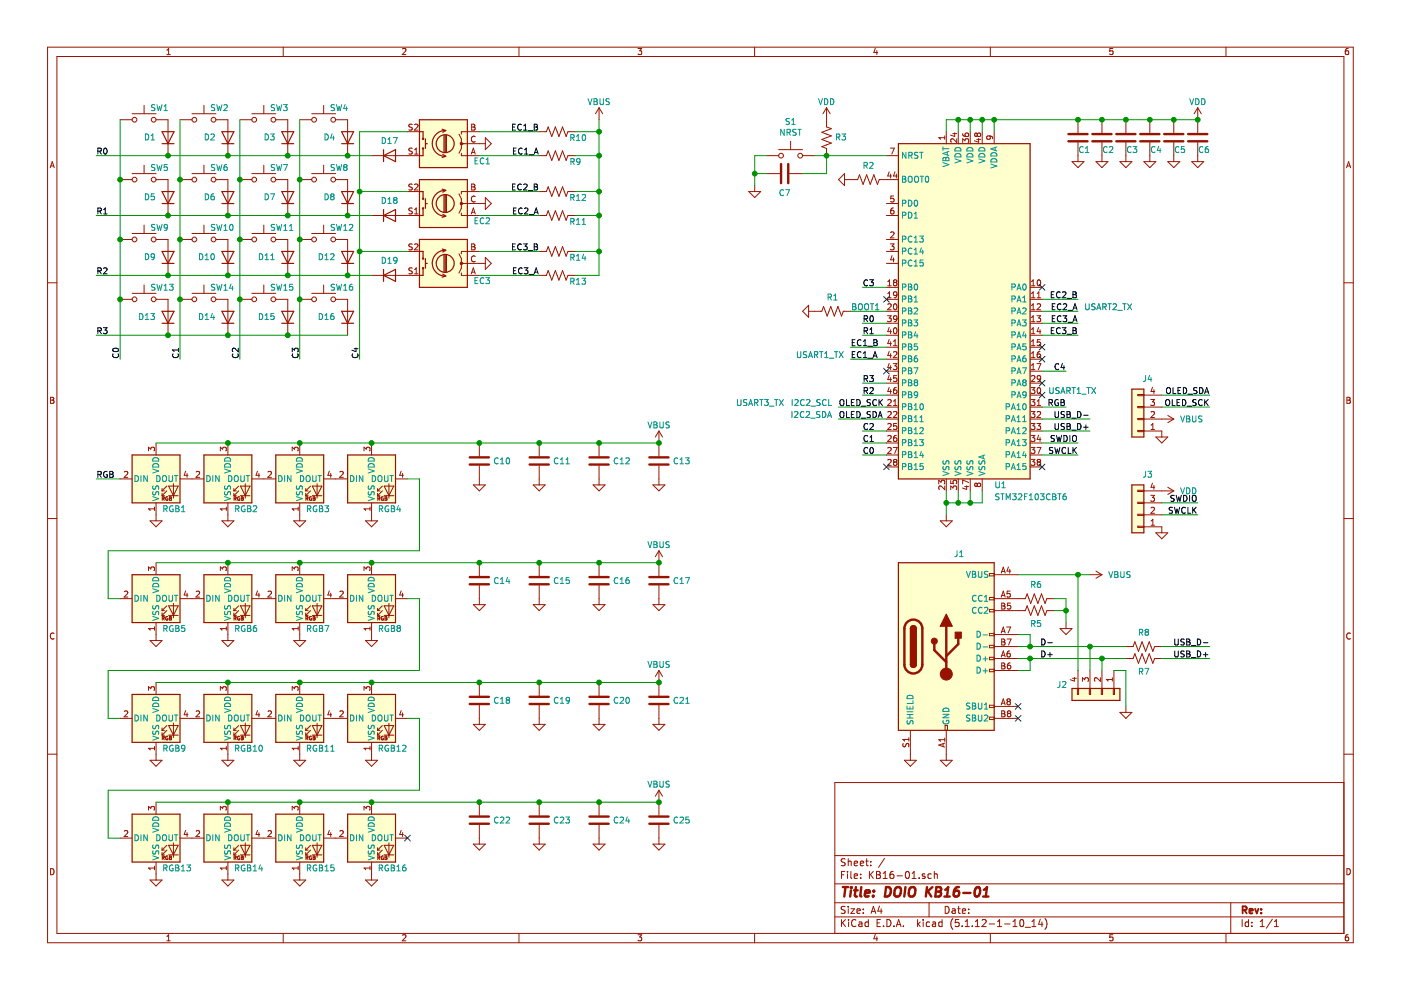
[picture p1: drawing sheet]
<svg xmlns="http://www.w3.org/2000/svg" width="297mm" height="210mm" viewBox="0 0 297 210" stroke-linecap="round" stroke-linejoin="round" font-family="sans-serif">
<path d="M.1 0h297v209.9h-297z" fill-rule="evenodd" fill="#fff" stroke="#fff" stroke-width=".21"/>
<g fill="none" stroke="#981200" stroke-width=".21">
<path d="M10.1 10h276.8v189.9h-276.8zM12.1 12h272.8v185.9h-272.8zM35.4 11.6h.7M35.4 10.6l.4-.3v1.3M60 10v2M85.3 10.4l.5-.1 .3 .3-.8 1h.8M110 10v2M135.3 10.3h.8l-.5 .5 .4 .1v.5l-.2 .2-.5-.2M160 10v2M185.6 10.2l-.3 .9h.8M185.9 10.7v.9M210 10v2"/>
<path d="M235.9 10.3h-.6v.6l.6-.1v.6l-.1 .2-.5-.2M259.9 10v2M285.9 10.3h-.4l-.2 .3-.1 .7 .3 .3 .4-.2v-.6h-.4l-.3 .2M10.6 35.6l.5-1.3 .4 1.3M10.7 35.2h.7M25.5 38.1h2.5M25.5 25.4h2.5M28 24.1h5.1M28 36.8h5.1M30.5 22.3v1.8M30.5 35v1.8M33.1 38.1h2.5v7.6"/>
<path d="M33.1 25.4h2.5v7.6M38.2 38.1h2.5M38.2 25.4h2.5M40.7 24.1h5.1M40.7 36.8h5.1M43.2 22.3v1.8M43.2 35v1.8M45.8 38.1h2.5v7.6M45.8 25.4h2.5v7.6M50.9 38.1h2.5M50.9 25.4h2.5M53.4 24.1h5.1"/>
<path d="M53.4 36.8h5.1M55.9 22.3v1.8M55.9 35v1.8M58.5 38.1h2.5v7.6M58.5 25.4h2.5v7.6M63.5 38.1h2.6M63.5 25.4h2.6M66.1 24.1h5.1M66.1 36.8h5.1M68.6 22.3v1.8M68.6 35v1.8M71.2 38.1h2.5v7.6"/>
<path d="M71.2 25.4h2.5v7.6M78.8 33h10.1M86.4 27.9h2.5M87.4 31.5l-.5-.1-.2 .3 .1 .3 .6 .2v.3l-.7 .1M87.4 39.1l-.5-.1-.2 .3 .1 .3 .6 .2v.4h-.7M87.4 26.4l-.5-.1-.2 .3 .1 .3 .6 .2v.4h-.7M87.9 39.1l.5-.1 .2 .4-.8 .9h.8M87.9 31.8l.3-.4v1.3M87.9 26.5l.5-.2 .2 .4-.8 .9h.8M87.9 32.7h.7M97.3 28.4l.5 1v2.1l-.5 1M97.8 32.5v.5h3.8"/>
<path d="M97.8 30.5h5.1M99.9 32.7l.5-1.3 .4 1.3M100 39h.4l.3 .3-.3 .3 .3 .3-.1 .3-.6 .1zM100 26.3h.4l.3 .3-.3 .3 .3 .3-.1 .3-.6 .1zM100 39.6h.4M100 26.9h.4M100.1 32.3h.5M100.7 29a.56 .56 0 0 0-.8 .5 .56 .56 0 0 0 .8 .5M101.6 27.9h-3.8v.5M102.9 29.2l1.3 1.3-1.3 1.2zM114.3 33h1.5l.4-1 .8 2 .7-2 .8 2 .8-2 .7 2 .4-1h1.5M114.3 27.9h1.5l.4-1 .8 2 .7-2 .8 2 .8-2 .7 2 .4-1h1.5"/>
<path d="M127 22.8v2.6M127 22.8l-.7 1.3M127 22.8l.8 1.3M160 39.3v1.3M162.6 33h2.5M162.6 36.8h2.7M165.1 31.7h5.1M167.4 36.8h2.8M167.6 30v1.7M170.2 33h2.5M175.2 22.8l-.7 1.3M175.2 22.8v4.1l1.1 .4-2.1 .8 2.1 .7-2.1 .8 2.1 .7-2.1 .8 1 .4v1.5"/>
<path d="M175.2 22.8l.8 1.3M179.1 38.1h2.7l.4-1 .8 2 .7-2 .8 2 .8-2 .7 2 .4-1h4.1M179.1 36.8v2.5l-1.3-1.2zM187.9 33h2.6M188.5 36.4l-.3 .9h.8M188.8 31.4h.8l-.5 1.3M188.8 36.9v.8M189.7 36.4l-.3 .9h.8M190 36.9v.8M200.3 29.2h-1.3l.4 .3M200.3 28.8v.7M200.6 27.9v2.6"/>
<path d="M202 28.3h.8M202.4 28.2v.7l-.9-.3M202.8 29.4v.8l-.9-.8-.3 .3 .1 .5M203.2 27.9v2.6M204.1 28.3l.1 .5 .5 .1h.6v-.6l-.1-.1-.5 .1-.1 .4 .2 .2M204.1 30.2v-.8l.5 .5 .1-.4h.6l.1 .2-.1 .5M205.7 27.9v2.6M207.1 29.5h.8M207.2 28.5l-.2-.3-.4 .3 .2 .4h.3l.1-.2M207.2 28.5l.2-.3h.3l.2 .3v.3l-.2 .1h-.4l-.1-.2M207.2 28.5v.2M207.5 29.4v.8l-.9-.3"/>
<path d="M208.2 27.9v2.6M209.7 28.8l.3 .3-.1 .3-.2 .1h-.4l-.1-.4 .2-.3 .9 .2 .2 .4M210.8 27.9v2.6M227.3 34.3h2.5l-1.2 1.2zM228.6 25.4v2.8M228.6 30.2v4.1M232.4 34.3h2.5l-1.3 1.2zM233.6 25.4v2.8M233.6 30.2v4.1M237.4 34.3h2.6l-1.3 1.2zM238.7 25.4v2.8M238.7 30.2v4.1"/>
<path d="M242.5 34.3h2.6l-1.3 1.2zM243.8 25.4v2.8M243.8 30.2v4.1M247.6 34.3h2.5l-1.2 1.2zM248.9 25.4v2.8M248.9 30.2v4.1M252.7 34.3h2.5l-1.3 1.2zM253.9 22.8v5.4M253.9 30.2v4.1M253.9 22.8l-.7 1.3M253.9 22.8l.8 1.3M285.5 35.6l.4-1.3 .5 1.3"/>
<path d="M285.6 35.2h.6M10.1 60h2M25.5 50.8h2.5M28 49.5h5.1M30.5 47.7v1.8M33.1 50.8h2.5v7.6M38.2 50.8h2.5M40.7 49.5h5.1M43.2 47.7v1.8M45.8 50.8h2.5v7.6M50.9 50.8h2.5M53.4 49.5h5.1"/>
<path d="M55.9 47.7v1.8M58.5 50.8h2.5v7.6M63.5 50.8h2.6M66.1 49.5h5.1M68.6 47.7v1.8M71.2 50.8h2.5v7.6M78.8 45.7h10.1M78.8 58.4h10.1M86.4 53.3h2.5M86.4 40.6h2.5M87.4 51.8l-.5-.1-.2 .3 .1 .3 .6 .2v.4h-.7M87.4 44.2l-.5-.1-.2 .2 .1 .4 .6 .2v.3l-.7 .1"/>
<path d="M87.4 56.9l-.5-.1-.2 .2 .1 .3 .6 .3v.3l-.7 .1M87.9 51.8l.5-.1 .2 .4-.8 .9h.8M87.9 45.4h.7M87.9 44.5l.3-.4v1.3M87.9 57.1l.3-.3v1.3M87.9 58.1h.7M97.3 41.1l.5 1v2.1l-.5 1M97.3 53.8l.5 1v2.1l-.5 1M97.8 55.8h5.1M97.8 43.2h5.1M97.8 45.2v.5h3.8M97.8 57.9v.5h3.8"/>
<path d="M99.9 45.4l.5-1.3 .4 1.3M99.9 58.1l.5-1.3 .4 1.3M100 51.7h.4l.3 .3-.3 .3 .3 .2-.1 .4-.6 .1zM100 52.3h.4M100.1 45h.5M100.1 57.7h.5M100.7 41.7a.56 .56 0 0 0-.8 .5 .56 .56 0 0 0 .8 .5M100.7 54.4a.56 .56 0 0 0-.8 .5 .56 .56 0 0 0 .8 .5M101.6 53.3h-3.8v.5M101.6 40.6h-3.8v.5M102.9 41.9l1.3 1.3-1.3 1.2zM102.9 54.6l1.3 1.2-1.3 1.3z"/>
<path d="M114.3 53.3h1.5l.4-1 .8 2 .7-2 .8 2 .8-2 .7 2 .4-1h1.5M114.3 45.7h1.5l.4-1 .8 2 .7-2 .8 2 .8-2 .7 2 .4-1h1.5M114.3 40.6h1.5l.4-1 .8 2 .7-2 .8 2 .8-2 .7 2 .4-1h1.5M114.3 58.4h1.5l.4-1 .8 2 .7-2 .8 2 .8-2 .7 2 .4-1h1.5M158.7 40.6h2.6l-1.3 1.3zM187.9 50.8h2.6M187.9 53.3h2.6M187.9 55.8h2.6M187.9 43.2h2.6M187.9 45.7h2.6M188.2 59.7l.4-.4v1.3M188.8 51.7h.8l-.5 .5 .4 .1 .1 .5-.3 .2-.5-.1"/>
<path d="M188.8 49.3l.5-.1 .3 .3-.8 .9h.8M189.1 54.2l-.3 .9h.8M189.4 44.1h-.2a.79 .79 0 0 0-.1 1.3l.3-.1 .2-.5-.3-.2h-.2l-.3 .2M189.4 54.7v.8M189.5 41.6h-.6l-.1 .6 .5-.2 .3 .3v.3l-.3 .2-.5-.1M189.7 59.9l-.3 .2 .1 .4 .2 .1 .3-.1 .2-.1v-.3l-.3-.2M189.7 59.9l-.3-.3 .3-.3h.2l.3 .3-.3 .3M189.7 59.9h.2M218.7 59.7l.4-.4v1.3M220 59.5l.2-.2a.67 .67 0 0 1 .5 .7 .67 .67 0 0 1-.5 .6l-.3-.5zM284.9 60h2M25.5 63.5h2.5"/>
<path d="M28 62.2h5.1M30.5 60.4v1.8M33.1 63.5h2.5v7.6M38.2 63.5h2.5M40.7 62.2h5.1M43.2 60.4v1.8M45.8 63.5h2.5v7.6M50.9 63.5h2.5M53.4 62.2h5.1M55.9 60.4v1.8M58.5 63.5h2.5v7.6M63.5 63.5h2.6"/>
<path d="M66.1 62.2h5.1M68.6 60.4v1.8M71.2 63.5h2.5v7.6M171.4 66h2.8l.4-1 .8 2 .7-2 .8 2 .8-2 .7 2 .4-1h1.5M171.4 64.7v2.6l-1.2-1.3zM187.9 60.9h2.6M187.9 63.5h2.6M187.9 66h2.6M187.9 68.5h2.6M187.9 71.1h2.6M187.9 73.6h2.6M187.9 76.2h2.6"/>
<path d="M187.9 78.7h2.6M188.2 66.9h.8l-.5 .5 .4 .2v.5l-.2 .1-.5-.1M188.2 60.6h.8M188.2 63.1h.8M188.2 64.5l.5-.1 .3 .4-.8 .9h.8M188.2 62.2l.4-.3v1.2M188.5 69.4l-.3 .9h.8M188.5 72l-.3 .9h.8M188.5 74.5l-.3 .9h.8M188.5 77l-.3 .9h.8M188.5 79.6l-.3 .9h.8M188.8 69.9v.8"/>
<path d="M188.8 72.5v.8M188.8 75v.8M188.8 77.5v.9M189.4 77.1h.8l-.5 .5 .4 .1 .1 .4-.3 .3-.5-.2M189.4 73.3h.8M189.4 74.7l.5-.1 .3 .3-.8 .9h.8M189.4 72.4l.4-.4v1.3M189.6 64.5l.1-.1a.67 .67 0 0 1 .5 .6 .67 .67 0 0 1-.5 .7l-.3-.5zM189.6 69.6l.1-.1a.67 .67 0 0 1 .5 .6 .67 .67 0 0 1-.5 .6l-.3-.4zM190.1 79.6h-.6l-.1 .6 .5-.1 .3 .3v.3l-.3 .2-.5-.1M190.2 62.4l-.3 .3-.3-.1-.1-.6 .4-.1 .3 .2-.1 .7-.2 .3h-.3M190.2 67.5l-.3 .2h-.3l-.1-.6 .4-.2 .3 .3-.1 .7-.2 .3h-.3"/>
<path d="M218.4 60.9h2.5M218.4 63.5h2.5M218.4 66h2.5M218.4 68.5h2.5M218.4 71.1h2.5M218.4 73.6h2.5M218.4 76.2h2.5M218.4 78.7h2.5M218.7 60.6h.7M218.7 62.2l.4-.3v1.2M218.7 64.8l.4-.4v1.3M218.7 67.3l.4-.4v1.3"/>
<path d="M218.7 69.8l.4-.3v1.2M218.7 72.4l.4-.4v1.3M218.7 74.9l.4-.3v1.2M218.7 77.5l.4-.4v1.3M218.7 63.1h.7M218.7 79.8l.5-.2 .2 .4-.8 .9h.8M218.7 65.7h.7M218.7 68.2h.7M218.7 70.7h.7M218.7 73.3h.7M218.7 75.8h.7M218.7 78.4h.7"/>
<path d="M219.8 66.9h.8l-.4 .5 .4 .2v.4l-.2 .2-.6-.1M219.8 77.1h.9l-.5 1.3M219.9 64.5l.5-.1 .2 .4-.8 .9h.8M219.9 63.1h.7M219.9 62.2l.4-.3v1.2M220.2 69.4l-.3 .9h.8M220.5 74.6l-.4 .1-.2 .4v.6l.6 .1 .1-.2-.1-.5-.3-.1-.3 .3M220.5 69.9v.8M220.6 72h-.7v.6l.5-.1 .2 .3v.3l-.2 .2-.5-.1M10.7 84.2h.5l.2 .3-.2 .3 .3 .3-.3 .4h-.5zM10.7 84.8h.5M31.5 95.6v-.8l.5 .4 .1-.3 .4-.1 .3 .3-.2 .5"/>
<path d="M33.1 93.9v2.6M39.4 99.9l-.3 .9h.7M46.7 95.6v-.8l.5 .4 .1-.3 .5-.1 .2 .3-.1 .5M48.3 93.9v2.6M54.6 99.9l-.3 .9h.8M61.9 95.6v-.8l.5 .4 .2-.3 .4-.1 .2 .3-.1 .5M63.5 93.9v2.6M69.8 99.9l-.3 .9h.8M77.2 95.6v-.8l.5 .4 .1-.3 .4-.1 .3 .3-.2 .5M78.8 93.9v2.6M85.1 99.9l-.4 .9h.8M101.6 93.9v2.8"/>
<path d="M101.6 98.8v4M114.3 93.9v2.8M114.3 98.8v4M127 93.9v2.8M127 98.8v4M139.7 91.4v5.3M139.7 98.8v4M139.7 91.4l-.8 1.3M139.7 91.4l.8 1.3M187.9 86.3h2.6M187.9 88.8h2.6M187.9 91.4h2.6"/>
<path d="M187.9 93.9h2.6M187.9 96.5h2.6M187.9 99h2.6M187.9 81.2h2.6M187.9 83.8h2.6M188.2 84.8l.5-.1 .3 .4-.8 .9h.8M188.2 87.4l.5-.1 .3 .3-.8 .9h.8M188.2 89.9l.5-.1 .3 .3-.8 1h.8M188.2 92.5l.5-.2 .3 .4-.8 .9h.8M188.2 95l.5-.1 .3 .3-.8 .9h.8M188.2 97.5l.5-.1 .3 .4-.8 .9h.8M188.5 82.1l-.3 .9h.8"/>
<path d="M188.8 80.1v.8M188.8 82.6v.8M189.4 94.9h.8l-.5 1.2M189.4 86h.8M189.4 87.4l.5-.1 .3 .3-.8 .9h.8M189.4 85.1l.4-.4v1.3M189.7 98l-.3-.3 .3-.3h.2l.3 .3-.3 .3M189.7 98l-.3 .2 .1 .3 .2 .2 .3-.1 .2-.2v-.2l-.3-.2M189.7 98h.2M190 92.3l-.4 .2-.2 .4 .1 .6h.5l.2-.1-.2-.5-.3-.1-.3 .3M190 82.2l-.4 .1-.2 .4 .1 .6 .5 .1 .2-.2-.2-.5h-.3l-.3 .2M190.1 89.8h-.6l-.1 .6 .5-.1 .3 .2v.3l-.3 .3-.5-.2"/>
<path d="M218.4 86.3h2.5M218.4 88.8h2.5M218.4 91.4h2.5M218.4 93.9h2.5M218.4 96.5h2.5M218.4 99h2.5M218.4 81.2h2.5M218.4 83.8h2.5M218.6 84.7h.8l-.4 .5 .4 .1v.6l-.2 .1-.6-.1M218.6 82.2h.8l-.4 .5 .4 .1v.5l-.2 .1-.6-.1M218.6 87.3h.8l-.4 .4 .4 .2v.5l-.2 .1-.6-.1M218.6 89.8h.8l-.4 .5 .4 .1v.5l-.2 .2-.6-.2"/>
<path d="M218.6 92.3h.8l-.4 .5 .4 .1v.6l-.2 .1-.6-.1M218.6 94.9h.8l-.4 .4 .4 .2v.5l-.2 .1-.6-.1M218.6 97.4h.8l-.4 .5 .4 .1v.5l-.2 .2-.6-.2M219.8 89.8h.8l-.4 .5 .4 .1v.4l-.2 .3-.6-.2M219.8 94.9h.9l-.5 1.2M219.9 87.4l.5-.1 .2 .3-.8 .9h.8M219.9 85.1l.4-.4v1.3M219.9 86h.7M220 82.3l.2-.1a.67 .67 0 0 1 .5 .6 .67 .67 0 0 1-.5 .6l-.3-.4zM220.2 98l-.3-.3 .3-.3h.2l.2 .3-.2 .3M220.2 98l-.3 .2v.3l.3 .2 .3-.1 .1-.2v-.2l-.2-.2M220.2 98h.2"/>
<path d="M220.2 92.3l-.3 .9h.8M220.5 92.8v.8M220.6 80.2l-.2 .2h-.4l-.1-.6 .5-.2 .2 .3v.7l-.2 .3h-.4M241.2 83.6h1.3v.3h-1.3zM241.2 86.2h1.3v.2h-1.3zM241.2 88.7h1.3v.3h-1.3zM241.2 91.3h1.3v.2h-1.3zM242.5 86.3h3.8M242.5 88.8h6.4M242.5 91.4h3.8v1.3M242.5 83.8h3.8M244 84.7h.8l-.5 .5 .4 .1 .1 .5-.3 .2-.5-.1"/>
<path d="M244 87.4l.5-.1 .3 .3-.8 .9h.8M244 91.1h.8M244 90.1l.4-.3v1.3M244.3 82.1l-.3 .9h.8M244.7 82.6v.8M245.1 92.7h2.5l-1.3 1.2zM247.6 88.1l1.3 .7M248.9 88.8l-1.3 .8M285.6 84.2h.4l.3 .3-.3 .3 .3 .3-.2 .4h-.5zM285.6 84.8h.4M10.1 109.9h2M25.5 101.5h2.5"/>
<path d="M26.4 100.1l.4-.2 .3 .4-.8 .9h.8M31.8 110.4h2.6l-1.3 1.3zM32.8 107.5v.7M32.8 107.9h-1.3l.3 .3M33.1 106.6v3.8M33.1 119.3v2.6M34.4 104.1h.5M34.4 105.1h.5M34.4 103.6v.5M34.4 104.6v.5M34.4 105.7h.4v-.3l-.4-.1v.8M34.6 105.7l.2 .4"/>
<path d="M35.4 104.1l-1 1M35.4 103.1l-1 1M35.5 105.4h-.3l-.1 .4 .2 .3 .3-.1v-.2h-.2M35.8 103.1h2l-1 2zM35.8 105.1h2M35.9 105.7h.3M36.2 105.7l.1-.3-.4-.1v.8h.4v-.3M36.2 105.7h.1M36.3 105.7v.1M36.8 102.6v3M38.2 101.5h5M39.7 100.4v.8"/>
<path d="M41.6 100.1l.5-.2 .2 .4-.8 .9h.8M47 110.4h2.6l-1.3 1.3zM48 107.9h-1.3l.4 .3M48 107.5v.7M48.3 106.6v3.8M48.3 119.3v2.6M49.6 104.1h.5M49.6 105.1h.5M49.6 103.6v.5M49.6 104.6v.5M49.6 105.7h.4v-.3l-.4-.1v.8M49.8 105.7l.3 .4"/>
<path d="M50.6 104.1l-1 1M50.6 103.1l-1 1M50.8 105.4h-.4l-.1 .4 .2 .3 .3-.1v-.2h-.1M51 103.1h2l-1 2zM51 105.1h2M51.2 105.7h.2M51.4 105.7l.1-.3-.3-.1v.8h.3v-.3M51.4 105.7h.1M51.5 105.7v.1M52 102.6v3M53.4 101.5h5.1M54.9 100.4v.8"/>
<path d="M56.8 100.1l.5-.2 .3 .4-.8 .9h.8M62.3 110.4h2.5l-1.3 1.3zM63.2 107.5v.7M63.2 107.9h-1.3l.4 .3M63.5 106.6v3.8M63.5 119.3v2.6M64.8 104.1h.5M64.8 103.6v.5M64.8 104.6v.5M64.8 105.1h.5M64.9 105.7h.3v-.3l-.3-.1v.8M65 105.7l.3 .4"/>
<path d="M65.8 104.1l-1 1M65.8 103.1l-1 1M66 105.4h-.3l-.1 .4 .1 .3 .4-.1v-.2h-.2M66.2 103.1h2l-1 2zM66.2 105.1h2M66.4 105.7h.2M66.7 105.7h-.1M66.7 105.6v-.2l-.3-.1v.8h.3l.1-.3-.2-.1M66.7 105.6v.1M67.2 102.6v3M68.6 101.5h5.1M70.1 100.4v.8"/>
<path d="M72.1 100.1l.4-.2 .3 .4-.8 .9h.8M77.5 110.4h2.5l-1.2 1.3zM78.5 107.5v.7M78.5 107.9h-1.3l.3 .3M78.8 106.6v3.8M78.8 119.3v2.6M80 104.1h.6M80 103.6v.5M80 104.6v.5M80 105.1h.6M80.1 105.7h.4v-.3l-.4-.1v.8M80.3 105.7l.2 .4"/>
<path d="M81.1 104.1l-1.1 1M81.1 103.1l-1.1 1M81.2 105.4h-.3l-.1 .4 .2 .3 .3-.1v-.2h-.2M81.4 103.1h2.1l-1 2zM81.4 105.1h2.1M81.6 105.7h.3M81.9 105.7l.1-.3-.4-.1v.8h.4v-.3M81.9 105.7h.1M82 105.7v.1M82.5 102.6v3M83.9 101.5h2.5M85.4 100.4v.8"/>
<path d="M100.4 102.8h2.5l-1.3 1.3zM101.6 119.3v2.8M113.1 102.8h2.5l-1.3 1.3zM114.3 119.3v2.8M125.7 102.8h2.6l-1.3 1.3zM127 119.3v2.8M138.4 102.8h2.6l-1.3 1.3zM139.7 116.8l.8 1.2M139.7 116.8v5.3M139.7 116.8l-.8 1.2M199 102.6v-.8l.5 .5 .1-.4 .5-.1 .2 .3-.1 .5M199.4 110.4h2.5l-1.3 1.3z"/>
<path d="M200.3 103v.8l-.9-.8-.4 .3 .2 .5M200.6 101.5v2.6M200.6 109.2v1.2M201.6 101.9v.6l.6 .1-.1-.5 .2-.3h.3l.2 .3-.1 .5M201.6 103.8v-.8l.5 .5 .1-.4h.5l.1 .2-.1 .5M203.2 101.5v2.6M204.5 103.2h.9M204.9 103v.8l-.8-.3M205.4 102.3l-1.3-.5v.8M205.7 101.5v2.6M207.2 102.7l.2-.3h.3l.2 .3v.3l-.2 .2h-.3l-.2-.3M207.2 102.7l-.2-.3-.4 .3v.2l.3 .3 .3-.3"/>
<path d="M207.2 102.7v.2M208.2 101.5v2.6M241.2 104h1.3v.2h-1.3zM241.2 106.5h1.3v.2h-1.3zM241.2 109h1.3v.3h-1.3zM241.2 111.6h1.3v.2h-1.3zM242.5 104.1h6.4M242.5 111.7h3.8v1.3M242.5 109.2h3.8M242.5 106.6h3.8M244 105h.8l-.5 .5 .4 .1 .1 .5-.3 .2-.5-.1M244 110.5l.4-.4v1.3"/>
<path d="M244 107.7l.5-.1 .3 .3-.8 .9h.8M244 111.4h.8M244.3 102.4l-.3 .9h.8M244.7 102.9v.9M245.1 113h2.5l-1.3 1.2zM247.6 103.3l1.3 .8M248.9 104.1l-1.3 .7M284.9 109.9h2M11.5 134.3a.58 .58 0 0 0-.8 .5 .58 .58 0 0 0 .8 .6M25.5 126.9h2.5M26.4 125.5l.4-.2 .3 .4-.8 .9h.8M31.5 121v-.8l.5 .4 .1-.3 .4-.1 .3 .3-.2 .5"/>
<path d="M31.8 135.8h2.6l-1.3 1.3zM32.8 133.3h-1.3l.3 .3M32.8 132.9v.7M33.1 132v3.8M34.4 129.5h.5M34.4 129v.5M34.4 130v.5M34.4 130.5h.5M34.6 131.1l.2 .4M34.8 130.8l-.4-.1v.8M34.8 130.8h.1M34.8 130.8v.3h-.4"/>
<path d="M35.4 129.5l-1 1M35.4 128.5l-1 1M35.5 130.8h-.3l-.1 .3 .2 .3h.3v-.3h-.2M35.8 128.5h2l-1 2zM35.8 130.5h2M35.9 131.1h.3M36.2 131.1l.1-.3-.4-.1v.8l.4-.1v-.3M36.2 131.1h.1M36.3 131.1h.1M36.8 127.9v3.1M38.2 126.9h5M39.4 125.3l-.3 .9h.7"/>
<path d="M39.7 125.8v.8M41.6 125.5l.5-.2 .2 .4-.8 .9h.8M46.7 121v-.8l.5 .4 .1-.3 .5-.1 .2 .3-.1 .5M47 135.8h2.6l-1.3 1.3zM48 133.3h-1.3l.4 .3M48 132.9v.7M48.3 132v3.8M49.6 129.5h.5M49.6 129v.5M49.6 130v.5M49.6 130.5h.5M49.6 131.1h.4v-.3l-.4-.1v.8"/>
<path d="M49.8 131.1l.3 .4M50.6 129.5l-1 1M50.6 128.5l-1 1M50.8 130.8h-.4l-.1 .3 .2 .3h.3v-.3h-.1M51 130.5h2M51 128.5h2l-1 2zM51.2 131.1h.2M51.4 131.1l.1-.3-.3-.1v.8l.3-.1v-.3M51.4 131.1h.1M51.5 131.1h.1M52 127.9v3.1M53.4 126.9h5.1"/>
<path d="M54.6 125.3l-.3 .9h.8M54.9 125.8v.8M56.8 125.5l.5-.2 .3 .4-.8 .9h.8M61.9 121v-.8l.5 .4 .2-.3 .4-.1 .2 .3-.1 .5M62.3 135.8h2.5l-1.3 1.3zM63.2 133.3h-1.3l.4 .3M63.2 132.9v.7M63.5 132v3.8M64.8 129.5h.5M64.8 129v.5M64.8 130v.5M64.8 130.5h.5"/>
<path d="M65 131.1l.3 .4M65.2 130.8l-.3-.1v.8M65.2 130.8h.1M65.2 130.8v.3h-.3M65.8 129.5l-1 1M65.8 128.5l-1 1M66 130.8h-.3l-.1 .3 .1 .3h.4v-.3h-.2M66.2 130.5h2M66.2 128.5h2l-1 2zM66.4 131.1h.2M66.7 130.8l-.3-.1v.8l.3-.1 .1-.2-.2-.1M66.7 130.8h.1"/>
<path d="M66.7 131l-.1 .1M66.7 130.8v.2M66.7 131h.1M67.2 127.9v3.1M68.6 126.9h5.1M69.8 125.3l-.3 .9h.8M70.1 125.8v.8M72.1 125.5l.4-.2 .3 .4-.8 .9h.8M77.2 121v-.8l.5 .4 .1-.3 .4-.1 .3 .3-.2 .5M77.5 135.8h2.5l-1.2 1.3zM78.5 133.3h-1.3l.3 .3M78.5 132.9v.7"/>
<path d="M78.8 132v3.8M80 129.5h.6M80 129v.5M80 130v.5M80 130.5h.6M80.3 131.1l.2 .4M80.5 130.8l-.4-.1v.8M80.5 130.8h.1M80.5 130.8v.3h-.4M81.1 129.5l-1.1 1M81.1 128.5l-1.1 1M81.2 130.8h-.3l-.1 .3 .2 .3h.3v-.3h-.2"/>
<path d="M81.4 130.5h2.1M81.4 128.5h2.1l-1 2zM81.6 131.1h.3M81.9 131.1l.1-.3-.4-.1v.8l.4-.1v-.3M81.9 131.1h.1M82 131.1h.1M82.5 127.9v3.1M83.9 126.9h2.5M85.1 125.3l-.4 .9h.8M85.4 125.8v.8M100.4 128.2h2.5l-1.3 1.3zM101.6 124.1v4.1"/>
<path d="M113.1 128.2h2.5l-1.3 1.3zM114.3 124.1v4.1M125.7 128.2h2.6l-1.3 1.3zM127 124.1v4.1M138.4 128.2h2.6l-1.3 1.3zM139.7 124.1v4.1M209.8 121.6h1v.5h-1zM209.8 126.7h1v.5h-1zM209.8 129.2h1v.5h-1zM209.8 134.3h1v.5h-1zM209.8 136.8h1v.5h-1zM209.8 139.4h1v.5h-1z"/>
<path d="M210.8 121.9h5.1M210.8 129.5h6.6l.4-1 .7 2 .8-2 .8 2 .7-2 .8 2 .4-1h1.5M210.8 126.9h6.6l.4-1 .7 2 .8-2 .8 2 .7-2 .8 2 .4-1h1.5M210.8 139.6h5.1M210.8 134.5h5.1M210.8 137.1h5.1M212.3 121.5l.4-1.2 .4 1.2M212.3 126.6l.4-1.3 .4 1.3M212.3 139.3l.4-1.3 .4 1.3M212.3 134.2l.4-1.3 .4 1.3M212.4 135.5h.4l.2 .2-.2 .4 .3 .2-.2 .5h-.5zM212.4 127.9h.4l.2 .2-.2 .4 .3 .2-.2 .4h-.5z"/>
<path d="M212.4 128.5h.4M212.4 136.1h.4M212.4 121.2h.6M212.4 126.2h.6M212.4 138.9h.6M212.4 133.9h.6M213.4 132.9h.9l-.6 1.3M213.5 135.5h.9l-.6 1.3M213.8 120.2l-.3 .9h.8M214.1 120.7v.8M214.1 138h-.2l-.3 .3-.1 .8 .2 .2 .5-.1v-.4l-.2-.3h-.3l-.2 .3M214.2 125.3h-.6l-.1 .6 .2-.1 .5 .1v.6l-.2 .1-.5-.1"/>
<path d="M214.2 127.9h-.5l-.1 .6 .5-.2 .2 .3v.3l-.2 .2-.5-.1M224.7 133.3h2.6l-1.3 1.2zM226 132v1.3M231.1 121.9h2.5M232.4 121.1l1.2 .8M233.6 121.9l-1.2 .7M238.7 139.6h1.5l.4-1 .8 2 .7-2 .8 2 .8-2 .7 2 .4-1h1.5M238.7 137.1h1.5l.4-1 .8 2 .7-2 .8 2 .8-2 .7 2 .4-1h1.5M286.3 134.3a.58 .58 0 0 0-.8 .5 .58 .58 0 0 0 .8 .6M10.1 159.9h2M25.5 152.3h2.5M26.4 150.8l.4-.1 .3 .4-.8 .9h.8"/>
<path d="M31.5 146.4v-.8l.5 .4 .1-.3 .4-.1 .3 .2-.2 .6M32.8 158.3v.7M32.8 158.7h-1.3l.3 .3M33.1 144.7v2.5M33.1 157.4v3.8M34.4 154.9h.5M34.4 154.3v.6M34.4 155.4v.5M34.4 155.9h.5M34.6 156.5l.2 .4M34.8 156.1h-.4v.8M34.8 156.1v.1"/>
<path d="M34.8 156.2v.3h-.4M35.4 154.9l-1 1M35.4 153.8l-1 1.1M35.5 156.1l-.3 .1-.1 .3 .2 .3h.3v-.3h-.2M35.8 153.8h2l-1 2.1zM35.8 155.9h2M35.9 156.5h.3M36.2 156.5l.1-.3-.4-.1v.8l.4-.1v-.3M36.2 156.5h.1M36.3 156.5h.1M36.8 153.3v3.1M38.2 152.3h5"/>
<path d="M39.4 150.7l-.3 .9h.7M39.7 151.1v.9M41.6 150.8l.5-.1 .2 .4-.8 .9h.8M46.7 146.4v-.8l.5 .4 .1-.3 .5-.1 .2 .2-.1 .6M48 158.3v.7M48 158.7h-1.3l.4 .3M48.3 144.7v2.5M48.3 157.4v3.8M49.6 154.9h.5M49.6 154.3v.6M49.6 155.4v.5M49.6 155.9h.5"/>
<path d="M49.6 156.5h.4v-.3l-.4-.1v.8M49.8 156.5l.3 .4M50.6 154.9l-1 1M50.6 153.8l-1 1.1M50.8 156.1l-.4 .1-.1 .3 .2 .3h.3v-.3h-.1M51 153.8h2l-1 2.1zM51 155.9h2M51.2 156.5h.2M51.4 156.5l.1-.3-.3-.1v.8l.3-.1v-.3M51.4 156.5h.1M51.5 156.5h.1M52 153.3v3.1"/>
<path d="M53.4 152.3h5.1M54.6 150.7l-.3 .9h.8M54.9 151.1v.9M56.8 150.8l.5-.1 .3 .4-.8 .9h.8M61.9 146.4v-.8l.5 .4 .2-.3 .4-.1 .2 .2-.1 .6M63.2 158.3v.7M63.2 158.7h-1.3l.4 .3M63.5 144.7v2.5M63.5 157.4v3.8M64.8 154.9h.5M64.8 154.3v.6M64.8 155.4v.5"/>
<path d="M64.8 155.9h.5M65 156.5l.3 .4M65.2 156.1h-.3v.8M65.2 156.1v.1M65.2 156.2v.3h-.3M65.8 154.9l-1 1M65.8 153.8l-1 1.1M66 156.1l-.3 .1-.1 .3 .1 .3h.4v-.3h-.2M66.2 153.8h2l-1 2.1zM66.2 155.9h2M66.4 156.5h.2M66.7 156.1h-.3v.8l.3-.1 .1-.2-.2-.1"/>
<path d="M66.7 156.1v.1M66.7 156.4l-.1 .1M66.7 156.2v.2M66.7 156.4h.1M67.2 153.3v3.1M68.6 152.3h5.1M69.8 150.7l-.3 .9h.8M70.1 151.1v.9M72.1 150.8l.4-.1 .3 .4-.8 .9h.8M77.2 146.4v-.8l.5 .4 .1-.3 .4-.1 .3 .2-.2 .6M78.5 158.3v.7M78.5 158.7h-1.3l.3 .3"/>
<path d="M78.8 144.7v2.5M78.8 157.4v3.8M80 154.9h.6M80 154.3v.6M80 155.4v.5M80 155.9h.6M80.3 156.5l.2 .4M80.5 156.1h-.4v.8M80.5 156.1v.1M80.5 156.2v.3h-.4M81.1 154.9l-1.1 1M81.1 153.8l-1.1 1.1"/>
<path d="M81.2 156.1l-.3 .1-.1 .3 .2 .3h.3v-.3h-.2M81.4 153.8h2.1l-1 2.1zM81.4 155.9h2.1M81.6 156.5h.3M81.9 156.5l.1-.3-.4-.1v.8l.4-.1v-.3M81.9 156.5h.1M82 156.5h.1M82.5 153.3v3.1M83.9 152.3h2.5M85.1 150.7l-.4 .9h.8M85.4 151.1v.9M100.4 153.6h2.5l-1.3 1.3z"/>
<path d="M101.6 144.7v2.8M101.6 149.5v4.1M113.1 153.6h2.5l-1.3 1.3zM114.3 144.7v2.8M114.3 149.5v4.1M125.7 153.6h2.6l-1.3 1.3zM127 144.7v2.8M127 149.5v4.1M138.4 153.6h2.6l-1.3 1.3zM139.7 142.2v5.3M139.7 149.5v4.1M139.7 142.2l-.8 1.2"/>
<path d="M139.7 142.2l.8 1.2M191.5 157.6l-.1 .5 .3 .3 .3-.2 .2-.5h.4v.7M192.7 156.4v.7M192.7 156.8h-1.3l.4 .3M193 154.9v6.3M199.9 157.7v.6M200.3 156.5v.7M200.3 157.6l-1.3 .4 1.3 .4M200.3 156.8h-1.3l.4 .4M200.4 153.8h.5v1.1h-.5zM200.6 154.9v6.3M209.8 141.9h1v.5h-1z"/>
<path d="M209.8 149.5h1v.5h-1zM209.8 152.1h1v.5h-1zM210.8 149.8h5.1M210.8 142.2h5.1M210.8 152.3h5.1M212.3 149.4l.4-1.2 .4 1.2M212.4 140.6h.4l.2 .2-.2 .4 .3 .2-.2 .4h-.5zM212.4 150.7h.4l.2 .3-.2 .3 .3 .3-.2 .4h-.5zM212.4 141.2h.4M212.4 151.3h.4M212.4 149.1h.6M213.7 148.7l-.2-.2 .2-.3 .5 .1v.3l-.2 .1"/>
<path d="M213.7 148.7l-.2 .3v.2l.2 .2h.3l.2-.2v-.4l-.2-.1M213.7 148.7h.3M213.8 151.3l-.2-.3 .2-.3h.3l.2 .3-.2 .3M213.8 151.3l-.2 .2v.3l.2 .2 .4-.1 .1-.1v-.3l-.2-.2M213.8 151.3h.3M214.2 140.6h-.2a.79 .79 0 0 0-.2 1.2h.4l.1-.5-.2-.3h-.3l-.2 .3M227.4 143.8h.8M227.8 143.6v.8l-.9-.3M228.4 146h.3v1.2h-.3zM228.6 142.2v3.8M229.5 144.5v-.8l.5 .4 .1-.3 .4-.1 .3 .2-.2 .6M231 146h.2v1.2h-.2z"/>
<path d="M231.1 142.2v3.8M233.3 143.7v.8l-.9-.8-.4 .2 .2 .5M233.5 146h.3v1.2h-.3zM233.6 142.2v3.8M235.8 143.7v.7M235.8 144.1h-1.2l.3 .3M236 146h.3v1.2h-.3zM236.2 142.2v3.8M237.4 151h2.6l-1.3 1.3zM238.7 149.8v1.2M284.9 159.9h2M25.5 177.7h2.5"/>
<path d="M26.4 176.2l.4-.1 .3 .4-.8 .9h.8M31.5 171.8v-.8l.5 .4 .1-.4h.4l.3 .2-.2 .6M31.8 161.2h2.6l-1.3 1.3zM33.1 170.1v2.5M34.4 179.7v.5M35.4 179.2l-1 1M35.8 179.2h2l-1 2.1zM36.8 178.7v3.1M38.2 177.7h5M39.4 176l-.3 .9h.7M39.7 176.5v.9M41.6 176.2l.5-.1 .2 .4-.8 .9h.8"/>
<path d="M46.7 171.8v-.8l.5 .4 .1-.4h.5l.2 .2-.1 .6M47 161.2h2.6l-1.3 1.3zM48.3 170.1v2.5M49.6 179.7v.5M50.6 179.2l-1 1M51 179.2h2l-1 2.1zM52 178.7v3.1M53.4 177.7h5.1M54.6 176l-.3 .9h.8M54.9 176.5v.9M56.8 176.2l.5-.1 .3 .4-.8 .9h.8M61.9 171.8v-.8l.5 .4 .2-.4h.4l.2 .2-.1 .6"/>
<path d="M62.3 161.2h2.5l-1.3 1.3zM63.5 170.1v2.5M64.8 179.7v.5M65.8 179.2l-1 1M66.2 179.2h2l-1 2.1zM67.2 178.7v3.1M68.6 177.7h5.1M69.8 176l-.3 .9h.8M70.1 176.5v.9M72.1 176.2l.4-.1 .3 .4-.8 .9h.8M77.2 171.8v-.8l.5 .4 .1-.4h.4l.3 .2-.2 .6M77.5 161.2h2.5l-1.2 1.3z"/>
<path d="M78.8 170.1v2.5M80 179.7v.5M81.1 179.2l-1.1 1M81.4 179.2h2.1l-1 2.1zM82.5 178.7v3.1M83.9 177.7h2.5M85.1 176l-.4 .9h.8M85.4 176.5v.9M100.4 179h2.5l-1.3 1.2zM101.6 170.1v2.8M101.6 174.9v4.1M113.1 179h2.5l-1.3 1.2z"/>
<path d="M114.3 170.1v2.8M114.3 174.9v4.1M125.7 179h2.6l-1.3 1.2zM127 170.1v2.8M127 174.9v4.1M138.4 179h2.6l-1.3 1.2zM139.7 167.5l-.8 1.3M139.7 167.5v5.4M139.7 174.9v4.1M139.7 167.5l.8 1.3M191.7 161.2h2.6l-1.3 1.3zM199.4 161.2h2.5l-1.3 1.3z"/>
<path d="M284.9 165.9h-107.9v32M10.7 184.2a.65 .65 0 0 1 .8 .6 .65 .65 0 0 1-.8 .7zM31.8 186.6h2.6l-1.3 1.3zM32.8 184h-1.3l.3 .4M32.8 183.7v.7M33.1 182.8v3.8M34.4 181.3h.5M34.4 180.2h.5M34.4 180.7v.6M34.6 181.9l.2 .3M34.8 181.5h-.4v.7M34.8 181.5v.1"/>
<path d="M34.8 181.6v.2l-.4 .1M35.4 198.5l.4-.3v1.3M35.4 199.5h.7M35.4 180.2l-1 1.1M35.5 181.5l-.3 .1-.1 .3 .2 .3h.3v-.3h-.2M35.8 181.3h2M35.9 181.8h.3M36.2 181.8l.1-.2-.4-.1v.7h.4v-.3M36.2 181.8l.1 .1M36.3 181.9h.1M47 186.6h2.6l-1.3 1.3zM48 184h-1.3l.4 .4"/>
<path d="M48 183.7v.7M48.3 182.8v3.8M49.6 181.3h.5M49.6 180.2h.5M49.6 180.7v.6M49.6 181.9l.4-.1v-.2l-.4-.1v.7M49.8 181.9l.3 .3M50.6 180.2l-1 1.1M50.8 181.5l-.4 .1-.1 .3 .2 .3h.3v-.3h-.1M51 181.3h2M51.2 181.8h.2M51.4 181.8l.1-.2-.3-.1v.7h.3v-.3"/>
<path d="M51.4 181.8l.1 .1M51.5 181.9h.1M60 197.9v2M62.3 186.6h2.5l-1.3 1.3zM63.2 184h-1.3l.4 .4M63.2 183.7v.7M63.5 182.8v3.8M64.8 181.3h.5M64.8 180.2h.5M64.8 180.7v.6M65 181.9l.3 .3M65.2 181.5h-.3v.7"/>
<path d="M65.2 181.5v.1M65.2 181.6v.2l-.3 .1M65.8 180.2l-1 1.1M66 181.5l-.3 .1-.1 .3 .1 .3h.4v-.3h-.2M66.2 181.3h2M66.4 181.8h.2M66.7 181.5h-.3v.7h.3l.1-.2-.2-.2M66.7 181.5v.1M66.7 181.8h-.1M66.7 181.6v.2M66.7 181.8h.1M77.5 186.6h2.5l-1.2 1.3z"/>
<path d="M78.5 183.7v.7M78.5 184h-1.3l.3 .4M78.8 182.8v3.8M80 181.3h.6M80 180.2h.6M80 180.7v.6M80.3 181.9l.2 .3M80.5 181.5h-.4v.7M80.5 181.5v.1M80.5 181.6v.2l-.4 .1M81.1 180.2l-1.1 1.1M81.2 181.5l-.3 .1-.1 .3 .2 .3h.3v-.3h-.2"/>
<path d="M81.4 181.3h2.1M81.6 181.8h.3M81.9 181.8l.1-.2-.4-.1v.7h.4v-.3M81.9 181.8l.1 .1M82 181.9h.1M85.3 198.3l.5-.1 .3 .3-.8 1h.8M110 197.9v2M135.3 198.2h.8l-.5 .5 .4 .1v.6l-.2 .1-.5-.1M160 197.9v2M177 194.4h107.9M177 191.4h107.9M177 187.4h107.9"/>
<path d="M177 181.4h107.9M178.4 185.5h.5M178.4 195v1.5M178.6 195.6l.7 .9M179.1 184.8h-.7v1.5M179.2 192.2h-.6l-.3 .2 .2 .4 .6 .3v.4l-.2 .2-.6-.1M179.2 182.1h-.6l-.3 .2 .2 .4 .6 .3v.4l-.2 .2-.6-.1M179.3 195l-.9 .8M179.7 184.8v.1M179.7 185.3v1M179.8 182.1v1.5M179.8 192.2v.1"/>
<path d="M179.8 192.7v1M179.8 182.7l.2-.1h.4l.1 1M179.9 195v.1M179.9 195.5v1M180.4 192.7h.8l-.8 1h.8M180.4 184.8v1.3l.2 .2M181.1 185.8l.7-.2v-.3h-.5l-.2 .2 .1 .7h.6M181.1 183.1l.7-.2v-.3h-.5l-.2 .2 .1 .7h.6M181.5 195.1a.59 .59 0 0 0-.8 0 .59 .59 0 0 0-.1 .7 .56 .56 0 0 0 .2 .6 .56 .56 0 0 0 .7-.1M181.7 193.2l.7-.2-.1-.2-.4-.1-.2 .2 .1 .7h.5M182.1 195.5h.6l.1 1M182.4 183.1l.7-.2-.1-.3h-.4l-.2 .2 .1 .7h.5"/>
<path d="M182.5 186.1v.2M182.5 185.3v.2M182.8 195.8l-.5 .1-.3 .2 .3 .4 .5-.1M183 193.5v.2M183 192.8v.1M183.5 182.6h.6M183.7 182.1v1.3l.4 .2M184.1 195.5h-.4l-.3 .2 .1 .6 .2 .2 .4-.1M184.1 195v1.5M184.3 184.8v1.5M184.5 185.4l.7 .9M184.6 183.4v.2"/>
<path d="M184.6 182.6v.2M184.7 193.7l.5-1.5 .5 1.5M184.8 193.2h.8M185.2 184.8l-.9 .8M185.6 198.1l-.3 .9h.8M185.8 185.5h.5M185.8 184.8h.5l.3 .2-.1 .3-.2 .2 .3 .1 .1 .4-.3 .3h-.6zM185.9 198.6v.9M186 195.7h.5M186.5 192.1l-.4 1.1h1M186.7 195h-.7v1.5h.7M186.8 192.7v1"/>
<path d="M187.3 186.3h.8M187.3 185.2l.4-.4v1.5M187.3 196.3v.2M187.5 182l-1.2 1.9M188 195a.76 .76 0 0 1 .9 .7 .76 .76 0 0 1-.9 .8zM189.4 184.8h-.4a1.11 1.11 0 0 0-.2 1.4l.5 .1 .2-.2v-.5l-.2-.3-.5 .1-.1 .2M189.5 196.3v.2M190 196.5l.5-1.5 .5 1.5M190.2 196h.7M190.2 185.7h1.1M191.5 196.3v.2M192.1 184.9l.2-.1a.8 .8 0 0 1 .5 .7 .8 .8 0 0 1-.5 .8l-.4-.6z"/>
<path d="M193.4 186.3h.8M193.4 185.2l.4-.4v1.5M194.5 195v1.5M194.7 195.9l.4 .6M194.9 186.1v.2M195.1 195.5l-.6 .5M195.7 195v.1M195.7 195.5v1M196.1 185.3h-.4l-.2 .2 .1 .2 .5 .1v.4h-.6M197 191.4v3M197.1 195.5h-.4l-.3 .2v.6l.3 .2 .4-.1M197.5 185.3h-.5l-.3 .2 .1 .6 .2 .2 .5-.1"/>
<path d="M197.7 195.5h.6l.1 1M198.1 185.4l.2-.1h.4v1M198.1 184.8v1.5M198.4 195.8l-.7 .3 .2 .4 .5-.1M199.7 195.5h-.4l-.3 .2 .1 .6 .2 .2 .4-.1M199.7 195v1.5M200.4 192.2a.75 .75 0 0 1 .8 .7 .75 .75 0 0 1-.8 .8zM201.9 192.8h.6v.9M202 194.8a1.71 1.71 0 0 0 0 2.2M202.5 193l-.5 .1-.2 .2 .2 .4 .5-.1M203 192.7h.6M203.2 192.2v1.3l.4 .2"/>
<path d="M203.3 195h-.7l-.1 .7 .7-.1 .2 .2-.1 .5-.2 .2-.6-.2M204 196.3v.2M204 193.2l.7-.2v-.2l-.5-.1-.2 .2 .1 .7h.6M204.6 196.5h.9M204.6 195.4l.5-.4v1.5M205.4 193.5v.2M205.4 192.8v.1M206.1 196.3v.2M206.8 196.5h.8M206.8 195.4l.4-.4v1.5M208.2 195.1l.6-.1 .3 .4-1 1.1h1M209.7 195.9h1.2"/>
<path d="M210 197.9v2M211.5 196.5h.9M211.5 195.4l.4-.4v1.5M213 195.9h1.1M214.8 196.5h.8M214.8 195.4l.4-.4v1.5M216.3 195.1l.4-.1a.85 .85 0 0 1-.1 1.5l-.3-.2-.1-.4zM217.4 196.6h1.1M218.8 196.5h.8M218.8 195.4l.4-.4v1.5M220.6 194.9l-.4 1.1h.9M220.9 195.5v1"/>
<path d="M221.5 194.8a1.71 1.71 0 0 1 0 2.2M235.9 198.2h-.6v.6l.6-.1v.7l-.1 .1-.5-.1M259.9 197.9v2M260.9 191.4v6.5M263.4 195v1.5M264.7 195.5h-.4l-.3 .2 .1 .7h.6M264.7 195v1.5M265.4 196.3v.2M265.4 195.5v.2M267.2 196.5h.9M267.2 195.4l.4-.4v1.5M269.8 194.9l-1.3 1.9"/>
<path d="M270.2 196.5h.9M270.2 195.4l.4-.4v1.5M285.6 184.2a.65 .65 0 0 1 .7 .6 .65 .65 0 0 1-.7 .7zM285.9 198.2h-.4l-.2 .3-.1 .7 .3 .3 .4-.1v-.7h-.4l-.3 .2"/>
<circle cx="28.5" cy="38.1" r=".51"/>
<circle cx="28.5" cy="25.4" r=".51"/>
<circle cx="32.6" cy="38.1" r=".51"/>
<circle cx="32.6" cy="25.4" r=".51"/>
<circle cx="41.2" cy="38.1" r=".51"/>
<circle cx="41.2" cy="25.4" r=".51"/>
<circle cx="45.3" cy="38.1" r=".51"/>
<circle cx="45.3" cy="25.4" r=".51"/>
<circle cx="53.9" cy="38.1" r=".51"/>
<circle cx="53.9" cy="25.4" r=".51"/>
<circle cx="58" cy="38.1" r=".51"/>
<circle cx="58" cy="25.4" r=".51"/>
<circle cx="66.6" cy="38.1" r=".51"/>
<circle cx="66.6" cy="25.4" r=".51"/>
<circle cx="70.7" cy="38.1" r=".51"/>
<circle cx="70.7" cy="25.4" r=".51"/>
<circle cx="165.6" cy="33" r=".51"/>
<circle cx="169.7" cy="33" r=".51"/>
<circle cx="28.5" cy="50.8" r=".51"/>
<circle cx="32.6" cy="50.8" r=".51"/>
<circle cx="41.2" cy="50.8" r=".51"/>
<circle cx="45.3" cy="50.8" r=".51"/>
<circle cx="53.9" cy="50.8" r=".51"/>
<circle cx="58" cy="50.8" r=".51"/>
<circle cx="66.6" cy="50.8" r=".51"/>
<circle cx="70.7" cy="50.8" r=".51"/>
<circle cx="28.5" cy="63.5" r=".51"/>
<circle cx="32.6" cy="63.5" r=".51"/>
<circle cx="41.2" cy="63.5" r=".51"/>
<circle cx="45.3" cy="63.5" r=".51"/>
<circle cx="53.9" cy="63.5" r=".51"/>
<circle cx="58" cy="63.5" r=".51"/>
<circle cx="66.6" cy="63.5" r=".51"/>
<circle cx="70.7" cy="63.5" r=".51"/>
</g>
<path d="M263.5 193l.7-.1 .1-.2-.1-.4-.2-.1h-.5v1.5M263.8 193l.5 .7M264.9 193.2l.7-.2-.1-.2-.4-.1-.2 .2 .1 .7h.5M266.1 192.7l.4 1 .3-1M267.4 193.5v.2M267.4 192.8v.1" fill="none" stroke="#981200" stroke-width=".38"/>
<g fill="none" stroke="#981200" stroke-width=".51">
<path d="M165.6 34.8v4M167.1 34.8v4M226.5 30h4.1M226.5 28.4h4.1M231.6 30h4.1M231.6 28.4h4.1M236.7 30h4M236.7 28.4h4M241.8 30h4M241.8 28.4h4M246.8 30h4.1M246.8 28.4h4.1"/>
<path d="M251.9 30h4.1M251.9 28.4h4.1M99.6 98.5h4.1M99.6 97h4.1M112.3 98.5h4.1M112.3 97h4.1M125 98.5h4M125 97h4M137.7 98.5h4M137.7 97h4M99.6 123.9h4.1M99.6 122.4h4.1"/>
<path d="M112.3 123.9h4.1M112.3 122.4h4.1M125 123.9h4M125 122.4h4M137.7 123.9h4M137.7 122.4h4M192.3 131.9a1.9 1.9 0 0 1 2.1-.4 1.9 1.9 0 0 1 1.2 1.8v7.6a1.9 1.9 0 0 1-1.9 1.9 1.9 1.9 0 0 1-2-1.9v-7.6l.1-.5zM198.1 136.6v1.2l2.5 2.6M200.6 132.8v10.1M203.2 135.3v1.3l-2.6 2.5M99.6 149.3h4.1M99.6 147.7h4.1"/>
<path d="M112.3 149.3h4.1M112.3 147.7h4.1M125 149.3h4M125 147.7h4M137.7 149.3h4M137.7 147.7h4M99.6 174.7h4.1M99.6 173.1h4.1M112.3 174.7h4.1M112.3 173.1h4.1M125 174.7h4M125 173.1h4"/>
<path d="M137.7 174.7h4M137.7 173.1h4M178.7 188.1h1.1M179.3 188.1l-.3 2M180.4 188.8l-.2 1.3M180.5 188.1v.2M180.5 188.1l.1 .1-.1 .1M181.1 188.8h.7M181.5 188.1l-.3 1.7 .1 .2 .4 .1M182.6 188.1l-.2 1.7 .2 .3M183.4 189.4l1-.2-.1-.4h-.5l-.4 .2v1h.8M185.1 189.9v.2"/>
<path d="M185.3 188.8l.1 .1-.2 .1M185.3 188.8l-.1 .2M187.9 188.1a.97 .97 0 0 1 1 .6 .97 .97 0 0 1-.3 1.1l-.5 .3h-.5zM189.8 188.4a.66 .66 0 0 1 1.2 0 1.49 1.49 0 0 1-.6 1.7l-.6-.1a1.49 1.49 0 0 1 0-1.6zM192 188.1l-.3 2M193.1 188.2h.8a1.17 1.17 0 0 1-.9 1.9l-.1-.1a1.44 1.44 0 0 1 .2-1.8zM196.5 188.1l-.2 2M196.7 188.9l.8 1.2M197.7 188.1l-1.3 1.1M198.4 189h.7M198.5 188.1l.9 .1 .1 .5-.4 .3 .3 .1a.58 .58 0 0 1-.3 1h-.8zM200.2 190.1h1.2"/>
<path d="M200.4 188.7l.6-.6-.2 2M203.3 188.1a.93 .93 0 0 0-1 .8l-.1 .8 .1 .3a.66 .66 0 0 0 1-.3l.1-.5-.4-.4a.69 .69 0 0 0-.8 .4M204.2 189.3h1.6M206.9 188.3l.2-.1a.42 .42 0 0 1 .4-.1 .42 .42 0 0 1 .3 .4 1.15 1.15 0 0 1-.8 1.6l-.3-.2-.1-.6zM208.4 190.1h1.2M208.6 188.7l.7-.6-.3 2"/>
</g>
<g fill="#fffecd" stroke="#fffecd" stroke-width=".25">
<path d="M190.5 30.5h27.9v71h-27.9z" fill-rule="evenodd"/>
<path d="M190.5 119.3h20.3v35.6h-20.3z" fill-rule="evenodd"/>
<path d="M227.3 146h10.1v2.5h-10.1z" fill-rule="evenodd"/>
<path d="M88.9 38.1h10.2v10.1h-10.2z" fill-rule="evenodd"/>
<path d="M88.9 50.8h10.2v10.1h-10.2z" fill-rule="evenodd"/>
<path d="M88.9 25.4h10.2v10.1h-10.2z" fill-rule="evenodd"/>
<path d="M240 82.5h2.5v10.2h-2.5z" fill-rule="evenodd"/>
<path d="M73.7 172.6h10.2v10.2h-10.2z" fill-rule="evenodd"/>
<path d="M58.5 172.6h10.1v10.2h-10.1z" fill-rule="evenodd"/>
<path d="M28 96.5h10.2v10.1h-10.2z" fill-rule="evenodd"/>
<path d="M43.2 96.5h10.2v10.1h-10.2z" fill-rule="evenodd"/>
<path d="M58.5 96.5h10.1v10.1h-10.1z" fill-rule="evenodd"/>
<path d="M73.7 96.5h10.2v10.1h-10.2z" fill-rule="evenodd"/>
<path d="M43.2 172.6h10.2v10.2h-10.2z" fill-rule="evenodd"/>
<path d="M28 172.6h10.2v10.2h-10.2z" fill-rule="evenodd"/>
<path d="M240 102.8h2.5v10.2h-2.5z" fill-rule="evenodd"/>
<path d="M28 121.9h10.2v10.1h-10.2z" fill-rule="evenodd"/>
<path d="M43.2 121.9h10.2v10.1h-10.2z" fill-rule="evenodd"/>
<path d="M58.5 121.9h10.1v10.1h-10.1z" fill-rule="evenodd"/>
<path d="M73.7 121.9h10.2v10.1h-10.2z" fill-rule="evenodd"/>
<path d="M73.7 147.2h10.2v10.2h-10.2z" fill-rule="evenodd"/>
<path d="M58.5 147.2h10.1v10.2h-10.1z" fill-rule="evenodd"/>
<path d="M43.2 147.2h10.2v10.2h-10.2z" fill-rule="evenodd"/>
<path d="M28 147.2h10.2v10.2h-10.2z" fill-rule="evenodd"/>
</g>
<g fill="none" stroke="#981200" stroke-width=".25">
<path d="M34.4 30.5h2.5M34.4 27.9h2.5l-1.3 2.6zM47 30.5h2.6M47 27.9h2.6l-1.3 2.6zM59.7 30.5h2.6M59.7 27.9h2.6l-1.3 2.6zM72.4 30.5h2.6M72.4 27.9h2.6l-1.3 2.6zM81.3 31.7v2.6M81.3 33l2.6-1.3v2.6zM88.9 27.9h.8v1.5M88.9 25.4h10.2v10.1h-10.2z"/>
<path d="M88.9 38.1h10.2v10.1h-10.2zM89.7 31.5v1.5h-.8M90.2 30.5h.4M90.2 29.4v2.1M93.8 27.4l.7 .3-.6 .4M93.9 32.7l.6 .4-.7 .3M94.1 28.7v3.5M94.4 27.7a2.74 2.74 0 0 0-2.7 2.7 2.74 2.74 0 0 0 2.7 2.8M94.4 28.7v3.5M94.6 28.7v3.5M190.5 30.5h27.9v71h-27.9zM34.4 43.2h2.5"/>
<path d="M34.4 40.6h2.5l-1.3 2.6zM34.4 55.8h2.5M34.4 53.3h2.5l-1.3 2.5zM47 53.3h2.6l-1.3 2.5zM47 43.2h2.6M47 40.6h2.6l-1.3 2.6zM47 55.8h2.6M59.7 53.3h2.6l-1.3 2.5zM59.7 43.2h2.6M59.7 40.6h2.6l-1.3 2.6zM59.7 55.8h2.6M72.4 43.2h2.6"/>
<path d="M72.4 40.6h2.6l-1.3 2.6zM72.4 55.8h2.6M72.4 53.3h2.6l-1.3 2.5zM81.3 44.4v2.6M81.3 57.1v2.6M81.3 45.7l2.6-1.3v2.6zM81.3 58.4l2.6-1.3v2.6zM88.9 40.6h.8v1.5M88.9 53.3h.8v1.5M88.9 50.8h10.2v10.1h-10.2zM89.7 44.2v1.5h-.8M89.7 56.9v1.5h-.8"/>
<path d="M90.2 43.2h.4M90.2 55.8h.4M90.2 42.1v2.1M90.2 54.8v2.1M93.8 40.1l.7 .3-.6 .3M93.8 52.8l.7 .3-.6 .3M93.9 45.4l.6 .4-.7 .3M93.9 58.1l.6 .4-.7 .3M94.1 41.4v3.5M94.1 54.1v3.5M94.4 40.4a2.74 2.74 0 0 0-2.7 2.7 2.74 2.74 0 0 0 2.7 2.7M94.4 53.1a2.74 2.74 0 0 0-2.7 2.7 2.74 2.74 0 0 0 2.7 2.7"/>
<path d="M94.4 41.4v3.5M94.4 54.1v3.5M94.6 41.4v3.5M94.6 54.1v3.5M34.4 68.5h2.5M34.4 66h2.5l-1.3 2.5zM47 66h2.6l-1.3 2.5zM47 68.5h2.6M59.7 68.5h2.6M59.7 66h2.6l-1.3 2.5zM72.4 68.5h2.6M72.4 66h2.6l-1.3 2.5z"/>
<path d="M28 96.5h10.2v10.1h-10.2zM43.2 96.5h10.2v10.1h-10.2zM58.5 96.5h10.1v10.1h-10.1zM73.7 96.5h10.2v10.1h-10.2zM240 82.5h2.5v10.2h-2.5zM190.5 119.3h20.3v35.6h-20.3zM240 102.8h2.5v10.2h-2.5zM28 121.9h10.2v10.1h-10.2zM43.2 121.9h10.2v10.1h-10.2zM58.5 121.9h10.1v10.1h-10.1zM73.7 121.9h10.2v10.1h-10.2zM193 133.3a.63 .63 0 0 1 .7-.7 .63 .63 0 0 1 .6 .7"/>
<path d="M28 147.2h10.2v10.2h-10.2zM43.2 147.2h10.2v10.2h-10.2zM58.5 147.2h10.1v10.2h-10.1zM73.7 147.2h10.2v10.2h-10.2zM193 140.9a.63 .63 0 0 0 .7 .6 .63 .63 0 0 0 .6-.6M227.3 146h10.1v2.5h-10.1zM28 172.6h10.2v10.2h-10.2zM43.2 172.6h10.2v10.2h-10.2zM58.5 172.6h10.1v10.2h-10.1zM73.7 172.6h10.2v10.2h-10.2z"/>
<circle cx="89.7" cy="31.5" r=".13"/>
<circle cx="89.7" cy="29.4" r=".13"/>
<circle cx="94.4" cy="30.5" r="1.9"/>
<circle cx="89.7" cy="42.1" r=".13"/>
<circle cx="89.7" cy="56.9" r=".13"/>
<circle cx="89.7" cy="44.2" r=".13"/>
<circle cx="89.7" cy="54.8" r=".13"/>
<circle cx="94.4" cy="43.2" r="1.9"/>
<circle cx="94.4" cy="55.8" r="1.9"/>
</g>
<g fill="none" stroke="#009596" stroke-width=".21">
<path d="M30.8 28.4a.64 .64 0 0 1 .7 .6 .64 .64 0 0 1-.7 .7zM32 29.7h.8M32 28.8l.4-.4v1.3M32.8 22.3l-.5-.1-.1 .1v.4l.5 .2 .1 .3-.2 .3-.5-.1M32.8 35l-.5-.1-.1 .1v.4l.5 .2 .1 .3-.2 .2h-.5M33.3 22.2l.3 1.3 .2-1 .3 1 .3-1.3M33.3 34.9l.3 1.2 .2-.9 .3 .9 .3-1.2M34.8 23.5h.7M34.8 22.5l.3-.3v1.3M35.4 34.9h-.6v.6l.2-.1 .4 .1v.5l-.1 .1-.5-.1M43.5 28.4a.64 .64 0 0 1 .7 .6 .64 .64 0 0 1-.7 .7zM44.7 28.5l.5-.1 .2 .4-.7 .9h.7"/>
<path d="M45.5 22.3l-.5-.1-.1 .1v.4l.5 .2 .1 .3-.2 .3-.5-.1M45.5 35l-.5-.1-.1 .1v.4l.5 .2 .1 .3-.2 .2h-.5M46 22.2l.3 1.3 .2-1 .2 1 .3-1.3M46 34.9l.3 1.2 .2-.9 .2 .9 .3-1.2M47.5 22.3l.5-.1 .2 .3-.8 1h.8M48.1 34.9h-.3l-.3 .3v.7l.2 .2 .4-.1 .1-.4-.2-.2h-.3l-.2 .2M56.2 28.4a.64 .64 0 0 1 .7 .6 .64 .64 0 0 1-.7 .7zM57.4 28.4h.7l-.4 .5 .4 .1v.4l-.2 .3-.5-.2M58.2 22.3l-.5-.1-.1 .1v.4l.5 .2 .1 .3-.2 .3-.5-.1M58.2 35l-.5-.1-.1 .1v.4l.5 .2 .1 .3-.2 .2h-.5M58.6 22.2l.4 1.3 .2-1 .2 1 .3-1.3M58.6 34.9l.4 1.2 .2-.9 .2 .9 .3-1.2"/>
<path d="M60.1 22.2h.8l-.4 .5 .3 .1v.5l-.1 .2-.6-.2M60.1 34.9h.9l-.6 1.2M68.9 28.4a.64 .64 0 0 1 .7 .6 .64 .64 0 0 1-.7 .7zM70.4 28.4l-.3 .8h.8M70.7 28.8v.9M70.9 22.3l-.5-.1-.1 .1v.4l.5 .2 .1 .3-.2 .3-.5-.1M70.9 35l-.5-.1-.1 .1v.4l.5 .2 .1 .3-.2 .2h-.5M71.3 22.2l.3 1.3 .3-1 .2 1 .3-1.3M71.3 34.9l.3 1.2 .3-.9 .2 .9 .3-1.2M73.1 35.4l-.2 .3v.2l.2 .2h.2l.3-.2-.1-.4-.2-.1M73.1 35.4l-.2-.2 .2-.3 .4 .1v.3l-.2 .1M73.1 35.4h.2"/>
<path d="M73.2 22.1l-.3 .9h.8M73.4 22.6v.9M81 29.2a.64 .64 0 0 1 .8 .6 .64 .64 0 0 1-.8 .6zM82.2 29.5l.4-.3v1.2M82.2 30.4h.8M83.4 29.2h.8l-.5 1.2M100.7 34.1h.4M101.3 33.5h-.6v1.3h.6M102.6 33.6a.58 .58 0 0 0-.8 .5 .58 .58 0 0 0 .7 .6l.1-.1M103.1 33.8l.3-.3v1.3M103.1 34.8h.7M121 29.2l.6-.1 .1-.4-.7-.2v1.3"/>
<path d="M121 34.3l.7-.1v-.5l-.7-.1v1.3M121.3 29.2l.4 .6M121.4 34.3l.4 .6M122.2 28.9l.4-.4v1.3M122.2 29.8h.8M123 34.2l-.3 .2-.3-.1-.2-.1 .1-.5 .4-.1 .3 .3-.2 .9-.4 .1M123.6 28.7l.1-.2a.67 .67 0 0 1 .5 .7 .67 .67 0 0 1-.5 .6l-.3-.5zM124.7 20.9l.4 1.3 .4-1.3M125.9 20.9l.7 .1v.3l-.2 .2 .3 .3-.1 .3-.7 .1zM125.9 21.5h.5M127.2 20.9v1.1l.2 .2 .4-.1 .1-.1v-1.1M129.1 21.7h.1"/>
<path d="M129.1 21.7v.4h-.6M129.2 21l-.5-.1-.2 .3 .1 .3 .5 .2M166.3 27.4v1.3l-.8-1.3v1.3M166.9 28.1l.6-.1v-.5l-.6-.1v1.3M167.2 28.1l.4 .6M167.4 25.2l-.5-.1-.3 .3 .2 .3 .5 .2v.3l-.7 .1M167.9 26.4h.7M167.9 25.5l.3-.4v1.3M168.8 27.5l-.5-.1-.2 .3 .1 .3 .5 .2v.4h-.6M169.2 27.4h.7M169.5 27.4v1.3M173.5 20.9l.5 1.3 .4-1.3"/>
<path d="M174.8 20.9a.64 .64 0 0 1 .7 .7 .64 .64 0 0 1-.7 .6zM176.1 20.9a.64 .64 0 0 1 .7 .7 .64 .64 0 0 1-.7 .6zM177.4 29.1l.6-.1v-.5l-.6-.1v1.3M177.7 29.1l.4 .6M178.5 28.4h.8l-.4 .5 .3 .1 .1 .4-.3 .3-.5-.2M183.2 35.1l.7-.1v-.5l-.7-.1v1.3M183.5 35.1l.4 .6M184.4 34.5l.5-.1 .2 .4-.8 .9h.8M191.3 37.4h.5l.2 .2-.2 .4 .3 .2-.2 .4h-.6zM191.3 38h.5M192.1 32.3v1.3l-.8-1.3v1.3M192.6 37.5l.3-.1a.44 .44 0 0 1 .5 .4l-.1 .7-.4 .1-.3-.1z"/>
<path d="M192.7 33l.6-.1v-.5l-.6-.1v1.3M193 33l.4 .6M194 37.5l.2-.1a.45 .45 0 0 1 .5 .4l-.1 .8h-.5a.92 .92 0 0 1-.1-1.1zM194.6 32.4l-.5-.1-.2 .2 .1 .3 .6 .3v.3l-.7 .1M195 32.3h.7M195.1 37.4h.7M195.4 32.3v1.3M195.5 37.4v1.2M196.4 37.4h.1a.69 .69 0 0 1 .4 .6 .69 .69 0 0 1-.4 .6 .83 .83 0 0 1-.1-1.2zM199.9 34.5l1.3 .4-1.3 .4M199.9 31.1v.8M199.9 31.5h1.3"/>
<path d="M200 33.5l.3-.1 .2 .2 .2-.2 .3-.1 .2 .3v.5h-1.3zM200.5 33.6v.5M200.8 32.2v.6M201.2 32.1l-1.3 .4 1.3 .5M202.5 33.7l1.2 .4-1.2 .4M202.6 32.7a.66 .66 0 0 1 .8-.1 .66 .66 0 0 1 .3 .7h-1.2zM202.6 31.4a.66 .66 0 0 1 .8-.1 .66 .66 0 0 1 .3 .7h-1.2zM205 33.7l1.3 .4-1.3 .4M205.2 32.7a.66 .66 0 0 1 .7-.1 .66 .66 0 0 1 .4 .7h-1.3zM205.2 31.4a.66 .66 0 0 1 .7-.1 .66 .66 0 0 1 .4 .7h-1.3zM207.5 33.7l1.3 .4-1.3 .4M207.7 32.7a.66 .66 0 0 1 .8-.1 .66 .66 0 0 1 .3 .7h-1.3z"/>
<path d="M207.7 31.4a.66 .66 0 0 1 .8-.1 .66 .66 0 0 1 .3 .7h-1.3zM210.1 34.8l1.2 .4-1.2 .4M210.2 33.9a.68 .68 0 0 1 .7-.2 .68 .68 0 0 1 .4 .6h-1.2zM210.2 32.6a.68 .68 0 0 1 .7-.2 .68 .68 0 0 1 .4 .7h-1.2zM211 31.3v.6M211.3 31.1l-1.2 .5 1.2 .4M229.6 31.2a.56 .56 0 0 0-.7 .5 .56 .56 0 0 0 .7 .5M230.1 32.3h.8M230.1 31.4l.4-.3v1.2M234.7 31.2a.56 .56 0 0 0-.8 .5 .56 .56 0 0 0 .8 .5M235.2 31.2l.5-.1 .2 .3-.7 .9h.7M239.8 31.2a.56 .56 0 0 0-.8 .5 .56 .56 0 0 0 .8 .5"/>
<path d="M240.2 31.1h.8l-.4 .5 .3 .1 .1 .4-.2 .2-.6-.1M244.9 31.2a.56 .56 0 0 0-.8 .5 .56 .56 0 0 0 .8 .5M245.7 31l-.3 .9h.7M246 31.5v.8M250 31.2a.56 .56 0 0 0-.8 .5 .56 .56 0 0 0 .8 .5M251.1 31.1h-.6l-.1 .6 .5-.1 .3 .2v.3l-.3 .2-.5-.1M252.2 20.9l.5 1.3 .4-1.3M253.5 20.9a.64 .64 0 0 1 .7 .7 .64 .64 0 0 1-.7 .6zM254.8 20.9a.64 .64 0 0 1 .7 .7 .64 .64 0 0 1-.7 .6zM255 31.2a.56 .56 0 0 0-.8 .5 .56 .56 0 0 0 .8 .5M256.1 31.1h-.2a.79 .79 0 0 0-.1 1.2h.3l.2-.5-.3-.2h-.2l-.3 .2M30.8 41.1a.64 .64 0 0 1 .7 .6 .64 .64 0 0 1-.7 .7z"/>
<path d="M30.8 53.8a.64 .64 0 0 1 .7 .6 .64 .64 0 0 1-.7 .7zM32.7 41.1h-.6l-.1 .6 .5-.1 .3 .2v.3l-.3 .3-.5-.2M32.8 54.4l-.3 .2-.4-.1-.1-.1 .1-.5 .4-.1 .3 .2-.2 .9-.5 .2M32.8 47.6h-.5l-.1 .1v.4l.5 .2 .1 .3-.2 .2h-.5M33.3 47.6l.3 1.2 .2-.9 .3 .9 .3-1.2M35.5 48.1l-.2 .3-.4-.1-.1-.6 .5-.1 .2 .2-.1 .7-.1 .3h-.4M42.3 53.8a.64 .64 0 0 1 .7 .6 .64 .64 0 0 1-.7 .7zM43.5 55.1h.7M43.5 54.1l.4-.3v1.3M43.5 41.1a.64 .64 0 0 1 .7 .6 .64 .64 0 0 1-.7 .7zM44.8 53.9l.2-.1a.67 .67 0 0 1 .5 .6 .67 .67 0 0 1-.5 .7l-.3-.5zM45.3 41.1h-.2a.79 .79 0 0 0-.1 1.3l.3-.1 .1-.5-.2-.2h-.2l-.3 .2"/>
<path d="M45.6 47.6h-.5l-.2 .1v.4l.5 .2 .2 .3-.3 .2h-.5M46 47.6l.3 1.2 .2-.9 .2 .9 .3-1.2M47.5 48.8h.7M47.5 47.9l.3-.3v1.2M48.8 47.7l.2-.1a.67 .67 0 0 1 .4 .6 .67 .67 0 0 1-.4 .6l-.3-.4zM55 53.8a.64 .64 0 0 1 .7 .6 .64 .64 0 0 1-.7 .7zM56.2 55.1h.7M56.2 54.1l.4-.3v1.3M56.2 41.1a.64 .64 0 0 1 .7 .6 .64 .64 0 0 1-.7 .7zM57.4 41.1h.8l-.5 1.3M57.4 55.1h.7M57.4 54.1l.4-.3v1.3"/>
<path d="M58.2 47.6h-.4l-.2 .1v.4l.5 .2 .1 .3-.2 .2h-.5M58.6 47.6l.4 1.2 .2-.9 .2 .9 .3-1.2M60.2 48.8h.7M60.2 47.9l.3-.3v1.2M61.4 48.8h.7M61.4 47.9l.3-.3v1.2M67.7 53.8a.64 .64 0 0 1 .7 .6 .64 .64 0 0 1-.7 .7zM68.9 55.1h.7M68.9 54.1l.4-.3v1.3M68.9 41.1a.64 .64 0 0 1 .7 .6 .64 .64 0 0 1-.7 .7zM70.1 53.9l.5-.1 .2 .3-.8 1h.8M70.4 41.7l-.3-.3 .3-.3h.2l.2 .3-.2 .3"/>
<path d="M70.4 41.7l-.3 .2v.2l.3 .3 .3-.1 .1-.2v-.2l-.2-.2M70.4 41.7h.2M70.9 47.6h-.4l-.2 .1v.4l.5 .2 .1 .3-.2 .2h-.5M71.3 47.6l.3 1.2 .3-.9 .2 .9 .3-1.2M72.9 48.8h.7M72.9 47.9l.3-.3v1.2M74.1 47.7l.4-.1 .3 .3-.8 .9h.8M81 54.6a.64 .64 0 0 1 .8 .6 .64 .64 0 0 1-.8 .6zM81 41.9a.64 .64 0 0 1 .8 .6 .64 .64 0 0 1-.8 .6zM82.2 55.8h.8M82.2 42.2l.4-.3v1.2M82.2 54.9l.4-.3v1.2"/>
<path d="M82.2 43.1h.8M83.7 42.4l-.2-.2 .2-.3h.2l.3 .2-.3 .3M83.7 42.4l-.2 .2v.4l.2 .1h.4l.1-.2v-.3l-.3-.2M83.7 42.4h.2M84.2 55.1l-.3 .2h-.3l-.1-.6 .4-.1 .3 .2-.1 .7-.2 .3h-.3M100.7 46.8h.4M100.7 59.5h.4M101.3 46.2h-.6v1.2h.6M101.3 58.9h-.6v1.2h.6M102.6 59a.58 .58 0 0 0-.8 .5 .58 .58 0 0 0 .7 .6l.1-.1M102.6 46.3a.58 .58 0 0 0-.8 .5 .58 .58 0 0 0 .7 .6l.1-.1M103 58.9h.8l-.4 .5 .3 .1v.6l-.7-.1"/>
<path d="M103.1 46.3l.5-.1 .2 .3-.8 .9h.8M121 41.9l.6-.1 .1-.4-.7-.2v1.3M121 54.6l.6-.1 .1-.5-.7-.1v1.3M121 47l.6-.1 .1-.5-.7-.1v1.3M121 59.7l.6-.1 .1-.5-.7-.1v1.3M121.3 54.6l.4 .6M121.3 59.7l.4 .6M121.3 41.9l.4 .6M121.3 47l.4 .6M122.2 47.6h.8M122.2 54.3l.4-.4v1.3M122.2 55.2h.8"/>
<path d="M122.2 41.6l.4-.4v1.3M122.2 46.7l.4-.4v1.3M122.2 59.4l.4-.4v1.3M122.2 42.5h.8M123.4 59h.8l-.5 .5 .4 .1 .1 .4-.3 .3-.5-.2M123.4 47.6h.8M123.4 41.4l.5-.2 .3 .4-.8 .9h.8M123.4 46.7l.4-.4v1.3M123.7 53.9l-.3 .9h.8M124 54.4v.8M166.1 40.3a.56 .56 0 0 0-.8 .5 .56 .56 0 0 0 .8 .6M166.6 40.2h.8l-.5 1.3"/>
<path d="M191.3 43.1l.7-.1v-.4l-.7-.2v1.3M191.3 45.6l.7-.1v-.4l-.7-.1v1.3M191.3 50.7l.7-.1v-.4l-.7-.1v1.2M191.3 53.3l.7-.1v-.5l-.7-.1v1.3M191.3 55.8l.7-.1v-.4l-.7-.2v1.3M192.6 42.4a.64 .64 0 0 1 .8 .7 .64 .64 0 0 1-.8 .6zM192.6 45a.64 .64 0 0 1 .8 .6 .64 .64 0 0 1-.8 .7zM193.3 50.2a.56 .56 0 0 0-.7 .5 .56 .56 0 0 0 .7 .5M193.3 52.7a.56 .56 0 0 0-.7 .5 .56 .56 0 0 0 .7 .5M193.3 55.3a.56 .56 0 0 0-.7 .5 .56 .56 0 0 0 .7 .5M193.8 45.3l.4-.3v1.3M193.8 50.4l.4-.3v1.2"/>
<path d="M193.8 53l.4-.4v1.3M193.8 55.5l.4-.4v1.3M193.8 51.3h.8M193.8 53.9h.8M193.8 56.4h.8M193.8 46.3h.8M194 42.6l.1-.2a.67 .67 0 0 1 .5 .7 .67 .67 0 0 1-.5 .6l-.3-.5zM195 50.1h.8l-.4 .4 .3 .2v.5l-.2 .1-.5-.1M195.4 52.5l-.4 .9h.8M195.6 53v.9M195.7 55.1h-.6l-.1 .6 .2-.1 .5 .1v.6l-.2 .1-.5-.1M29.6 66.5a.64 .64 0 0 1 .7 .6 .64 .64 0 0 1-.7 .7z"/>
<path d="M30.8 66.8l.4-.3v1.3M30.8 67.8h.7M32 66.5h.8l-.5 .5 .4 .1 .1 .4-.3 .3-.5-.2M32.9 60.3h-.5l-.2 .1v.3l.5 .3 .2 .3-.3 .2h-.5M33.3 60.3l.3 1.2 .2-.9 .3 .9 .3-1.2M34.8 60.6l.3-.3v1.2M34.8 61.5h.7M35.9 60.3h.8l-.4 .4 .4 .2v.5l-.2 .1-.6-.1M42.3 66.5a.64 .64 0 0 1 .7 .6 .64 .64 0 0 1-.7 .7zM43.5 66.8l.4-.3v1.3M43.5 67.8h.7M45 66.4l-.3 .9h.8"/>
<path d="M45.3 66.9v.9M45.6 60.3h-.5l-.2 .1v.3l.5 .3 .2 .3-.3 .2h-.5M46 60.3l.3 1.2 .2-.9 .2 .9 .3-1.2M47.5 60.6l.3-.3v1.2M47.5 61.5h.7M49 60.2l-.3 .9h.8M49.3 60.7v.8M55 66.5a.64 .64 0 0 1 .7 .6 .64 .64 0 0 1-.7 .7zM56.2 66.8l.4-.3v1.3M56.2 67.8h.7M58.1 66.5h-.6l-.1 .6 .5-.1 .2 .2v.3l-.2 .3-.5-.2M58.2 60.3h-.4l-.2 .1v.3l.5 .3 .1 .3-.2 .2h-.5"/>
<path d="M58.6 60.3l.4 1.2 .2-.9 .2 .9 .3-1.2M60.2 60.6l.3-.3v1.2M60.2 61.5h.7M62.1 60.3h-.7v.6l.2-.2 .5 .2v.5l-.3 .1-.4-.1M67.7 66.5a.64 .64 0 0 1 .7 .6 .64 .64 0 0 1-.7 .7zM68.9 66.8l.4-.3v1.3M68.9 67.8h.7M70.7 66.5l-.4 .1-.2 .4v.6l.6 .1 .1-.2-.1-.5h-.3l-.3 .2M70.9 60.3h-.4l-.2 .1v.3l.5 .3 .1 .3-.2 .2h-.5M71.3 60.3l.3 1.2 .3-.9 .2 .9 .3-1.2M72.9 60.6l.3-.3v1.2M72.9 61.5h.7"/>
<path d="M74.7 60.3h-.3a.79 .79 0 0 0-.1 1.2l.4-.1v-.5l-.4-.2-.2 .3M122.2 60.3h.8M175.6 63l.6-.1v-.4l-.6-.2v1.3M175.9 63l.4 .6M176.8 63.6h.7M176.8 62.7l.3-.4v1.3M191.3 60.9l.7-.1v-.5l-.7-.1v1.3M191.3 63.4l.7-.1v-.4l-.7-.1v1.2M191.3 66l.7-.1v-.5l-.7-.1v1.3M191.3 68.5l.7-.1v-.4l-.7-.2v1.3M191.3 71l.7-.1v-.4l-.7-.1v1.2M191.3 73.6l.7-.1v-.5l-.7-.1v1.3"/>
<path d="M191.3 76.1l.7-.1v-.4l-.7-.2v1.3M191.3 78.6l.7-.1v-.4l-.7-.1v1.3M192.6 60.2h.4l.3 .3-.3 .3 .3 .3-.1 .3-.6 .1zM192.6 60.8h.4M192.6 62.8h.4l.3 .2-.3 .4 .3 .2-.1 .4h-.6zM192.6 65.3h.4l.3 .2-.3 .4 .3 .2-.1 .4-.6 .1zM192.6 67.8h.4l.3 .3-.3 .3 .3 .3-.1 .3-.6 .1zM192.6 70.4h.4l.3 .2-.3 .4 .3 .2-.1 .4h-.6zM192.6 72.9h.4l.3 .3-.3 .3 .3 .2-.1 .4-.6 .1zM192.6 75.4h.4l.3 .3-.3 .4 .3 .2-.1 .4h-.6zM192.6 78h.4l.3 .2-.3 .4 .3 .2-.1 .4-.6 .1zM192.6 63.4h.4"/>
<path d="M192.6 65.9h.4M192.6 68.4h.4M192.6 71h.4M192.6 73.5h.4M192.6 76.1h.4M192.6 78.6h.4M193.8 67.8h.8l-.5 .5 .4 .1 .1 .5-.3 .2-.5-.1M193.8 78h.8l-.5 1.3M193.8 64h.8M193.8 65.4l.5-.1 .3 .3-.8 1h.8M193.8 63.1l.4-.3v1.2M194 60.3l.1-.1a.67 .67 0 0 1 .5 .6 .67 .67 0 0 1-.5 .7l-.3-.5z"/>
<path d="M194.1 70.3l-.3 .9h.8M194.4 75.4l-.4 .2-.2 .4 .1 .6 .5 .1 .2-.2-.2-.5-.3-.1-.3 .3M194.4 70.8v.8M194.5 72.9h-.6l-.1 .6 .5-.1 .3 .2v.3l-.3 .3-.5-.2M214.5 60.9l.7-.1 .1-.2-.1-.3-.7-.1v1.3M214.5 63.4h.7l.1-.2-.1-.3-.7-.1v1.2M214.5 66l.7-.1 .1-.2-.1-.3-.7-.1v1.3M214.5 68.5l.7-.1 .1-.1-.1-.3-.7-.2v1.3M214.5 71h.7l.1-.2-.1-.3-.7-.1v1.2M214.5 73.6l.7-.1 .1-.2-.1-.3-.7-.1v1.3M214.5 76.1h.7l.1-.2-.1-.3-.7-.2v1.3M214.5 78.6h.7l.1-.2-.1-.3-.7-.1v1.3"/>
<path d="M215.6 61.5l.4-1.3 .5 1.3M215.6 64l.4-1.2 .5 1.2M215.6 66.6l.4-1.3 .5 1.3M215.6 69.1l.4-1.3 .5 1.3M215.6 71.6l.4-1.2 .5 1.2M215.6 74.2l.4-1.3 .5 1.3M215.6 76.7l.4-1.3 .5 1.3M215.6 79.3l.4-1.3 .5 1.3M215.8 61.1h.5M215.8 63.7h.5M215.8 66.2h.5M215.8 68.7h.5"/>
<path d="M215.8 71.3h.5M215.8 73.8h.5M215.8 76.4h.5M215.8 78.9h.5M216.8 67.8h.8l-.5 .5 .4 .1v.6l-.2 .1-.5-.1M216.8 78h.8l-.5 1.3M216.8 65.4l.5-.1 .3 .3-.8 1h.8M216.8 64h.8M216.8 63.1l.4-.3v1.2M217 60.3l.1-.1a.67 .67 0 0 1 .5 .6 .67 .67 0 0 1-.5 .7l-.3-.5zM217.1 70.3l-.3 .9h.8M217.4 75.4h-.2a.79 .79 0 0 0-.1 1.3l.4-.1v-.5l-.4-.2-.3 .3"/>
<path d="M217.4 70.8v.8M217.5 72.9h-.6l-.1 .6 .2-.1 .5 .1v.5l-.2 .2-.5-.2M242.9 79.6v.9l-.2 .3-.3 .1M243.7 79.6l-.3 .8h.8M32.4 99.4l1.2 .5-1.2 .4M32.6 97.2a.66 .66 0 0 1 .7-.1 .66 .66 0 0 1 .3 .7h-1.2zM32.6 98.4a.66 .66 0 0 1 .7-.1 .66 .66 0 0 1 .3 .7h-1.2zM47.6 99.4l1.3 .5-1.3 .4M47.8 97.2a.66 .66 0 0 1 .7-.1 .66 .66 0 0 1 .4 .7h-1.3zM47.8 98.4a.66 .66 0 0 1 .7-.1 .66 .66 0 0 1 .4 .7h-1.3zM62.8 99.4l1.3 .5-1.3 .4M63 97.2a.66 .66 0 0 1 .8-.1 .66 .66 0 0 1 .3 .7h-1.3z"/>
<path d="M63 98.4a.66 .66 0 0 1 .8-.1 .66 .66 0 0 1 .3 .7h-1.3zM78.1 99.4l1.2 .5-1.2 .4M78.2 97.2a.66 .66 0 0 1 .8-.1 .66 .66 0 0 1 .3 .7h-1.2zM78.2 98.4a.66 .66 0 0 1 .8-.1 .66 .66 0 0 1 .3 .7h-1.2zM105.6 97.2a.56 .56 0 0 0-.8 .5 .56 .56 0 0 0 .8 .5M106.1 98.3h.7M106.1 97.4l.4-.3v1.2M107.4 97.2l.2-.1a.67 .67 0 0 1 .5 .6 .67 .67 0 0 1-.5 .6l-.3-.4zM118.3 97.2a.56 .56 0 0 0-.8 .5 .56 .56 0 0 0 .8 .5M118.8 98.3h.7M118.8 97.4l.4-.3v1.2M120 98.3h.7"/>
<path d="M120 97.4l.4-.3v1.2M131 97.2a.56 .56 0 0 0-.8 .5 .56 .56 0 0 0 .8 .5M131.5 98.3h.7M131.5 97.4l.4-.3v1.2M132.7 97.2l.5-.1 .2 .3-.8 .9h.8M137.4 89.5l.4 1.2 .4-1.2M138.6 89.5l.6 .1 .1 .2-.2 .3 .3 .2-.2 .4h-.6zM138.6 90.1h.5M139.9 89.5v1l.2 .2h.4l.1-.2v-1M141.9 89.5h-.5l-.2 .1v.3l.6 .3 .1 .3-.2 .2h-.5M143.7 97.2a.56 .56 0 0 0-.8 .5 .56 .56 0 0 0 .8 .5M144.2 98.3h.7"/>
<path d="M144.2 97.4l.4-.3v1.2M145.3 97.1h.8l-.4 .5 .4 .1v.4l-.2 .2-.6-.1M191.3 81.2l.7-.1v-.4l-.7-.2v1.3M191.3 83.7l.7-.1v-.4l-.7-.1v1.2M191.3 86.3l.7-.1v-.5l-.7-.1v1.3M191.3 88.8l.7-.1v-.4l-.7-.2v1.3M191.3 91.3l.7-.1v-.4l-.7-.1v1.2M191.3 93.9l.7-.1v-.5l-.7-.1v1.3M191.3 96.4l.7-.1v-.4l-.7-.1v1.2M191.3 99l.7-.1v-.5l-.7-.1v1.3M192.6 85.6h.4l.3 .3-.3 .3 .3 .2-.1 .4-.6 .1zM192.6 88.1h.4l.3 .3-.3 .3 .3 .3-.1 .4h-.6z"/>
<path d="M192.6 90.7h.4l.3 .2-.3 .4 .3 .2-.1 .4h-.6zM192.6 93.2h.4l.3 .3-.3 .3 .3 .3-.1 .3-.6 .1zM192.6 95.8h.4l.3 .2-.3 .4 .3 .2-.1 .4h-.6zM192.6 98.3h.4l.3 .2-.3 .4 .3 .2-.1 .4-.6 .1zM192.6 80.5h.4l.3 .3-.3 .3 .3 .3-.1 .3-.6 .1zM192.6 83.1h.4l.3 .2-.3 .4 .3 .2-.1 .4h-.6zM192.6 86.2h.4M192.6 88.7h.4M192.6 91.3h.4M192.6 93.8h.4M192.6 96.4h.4M192.6 98.9h.4"/>
<path d="M192.6 81.1h.4M192.6 83.7h.4M193.8 86.9h.8M193.8 89.4h.8M193.8 91.9h.8M193.8 94.5h.8M193.8 97h.8M193.8 99.6h.8M193.8 86l.4-.4v1.3M193.8 88.5l.4-.4v1.3M193.8 91l.4-.3v1.2M193.8 93.6l.4-.4v1.3"/>
<path d="M193.8 96.1l.4-.3v1.2M193.8 98.6l.4-.3v1.3M194.1 81.1l-.3-.3 .3-.3h.2l.3 .3-.3 .3M194.1 81.1h.2M194.1 81.1l-.3 .2 .1 .4 .2 .1 .3-.1 .2-.1v-.3l-.3-.2M194.6 83.6l-.3 .2h-.3l-.1-.6 .4-.1 .3 .2-.1 .7-.2 .3h-.3M195 93.2h.8l-.4 .5 .3 .1v.6l-.2 .1-.5-.1M195 88.5l.4-.4v1.3M195 89.4h.8M195 90.8l.5-.1 .3 .3-.8 .9h.8M195.1 85.7l.3-.1a.69 .69 0 0 1 .4 .6 .69 .69 0 0 1-.4 .7l-.4-.5zM195.4 95.7l-.4 .9h.8"/>
<path d="M195.6 96.2v.8M195.7 98.3h-.6l-.1 .6 .2-.1 .5 .1v.5l-.2 .2-.5-.2M199.9 100l1.3 .4-1.3 .4M200 98.9l-.1 .5 .1 .2h.4l.3-.6 .3-.1 .2 .2-.1 .5M200 97.7l-.1 .5 .3 .2 .3-.1 .2-.6h.4l.1 .2-.1 .5M202.5 100l1.2 .4-1.2 .4M202.5 98.9v.5l.1 .2h.3l.3-.6 .3-.1 .2 .2v.5M202.5 97.7v.5l.2 .2 .3-.1 .2-.6h.4l.1 .2v.5M205 100l1.3 .4-1.3 .4M205.1 97.7l-.1 .5 .3 .2 .3-.1 .2-.6h.3l.2 .2-.1 .5M205.1 98.9l-.1 .5 .1 .2h.4l.2-.6 .3-.1 .3 .2-.1 .5M207.5 100l1.3 .4-1.3 .4"/>
<path d="M207.6 98.9l-.1 .5 .2 .2h.3l.3-.6 .3-.1 .2 .2v.5M207.6 97.7l-.1 .5 .3 .2 .3-.1 .2-.6h.4l.1 .2v.5M208.5 96.6v.6M208.8 96.5l-1.3 .4 1.3 .4M213.3 86.3l.7-.1v-.5l-.7-.1v1.3M213.3 88.8l.7-.1v-.4l-.7-.2v1.3M213.3 91.3l.7-.1v-.4l-.7-.1v1.2M213.3 93.9l.7-.1v-.5l-.7-.1v1.3M213.3 96.4l.7-.1v-.4l-.7-.1v1.2M213.3 99l.7-.1v-.5l-.7-.1v1.3M214.4 86.9l.4-1.3 .5 1.3M214.4 89.4l.4-1.3 .5 1.3"/>
<path d="M214.4 91.9l.4-1.2 .5 1.2M214.4 94.5l.4-1.3 .5 1.3M214.4 97l.4-1.2 .5 1.2M214.4 99.6l.4-1.3 .5 1.3M214.5 81.2l.7-.1 .1-.1-.1-.3-.7-.2v1.3M214.5 83.7h.7l.1-.2-.1-.3-.7-.1v1.2M214.5 86.5h.7M214.5 89.1h.7M214.5 91.6h.7M214.5 94.1h.7M214.5 96.7h.7M214.5 99.2h.7"/>
<path d="M215.6 86.9h.7M215.6 86l.4-.4v1.3M215.6 88.5l.4-.4v1.3M215.6 91l.4-.3v1.2M215.6 93.6l.4-.4v1.3M215.6 96.1l.4-.3v1.2M215.6 98.6l.4-.3v1.3M215.6 89.4h.7M215.6 91.9h.7M215.6 94.5h.7M215.6 97h.7M215.6 99.6h.7"/>
<path d="M215.6 81.8l.4-1.3 .5 1.3M215.6 84.3l.4-1.2 .5 1.2M215.8 81.4h.5M215.8 84h.5M216.8 93.2h.8l-.5 .5 .4 .1v.6l-.2 .1-.5-.1M216.8 90.8l.5-.1 .3 .3-.8 .9h.8M216.8 88.5l.4-.4v1.3M216.8 89.4h.8M217 85.7l.1-.1a.67 .67 0 0 1 .5 .6 .67 .67 0 0 1-.5 .7l-.3-.5zM217.1 81.1l-.3-.3 .3-.3 .4 .2v.3l-.2 .1M217.1 81.1l-.3 .2v.3l.3 .2 .3-.1 .2-.1-.1-.4-.2-.1M217.1 81.1h.2"/>
<path d="M217.1 95.7l-.3 .9h.8M217.4 96.2v.8M217.5 98.3h-.6l-.1 .6 .2-.1 .5 .1v.5l-.2 .2-.5-.2M217.6 83.6l-.3 .2h-.3l-.2-.2 .1-.4 .4-.1 .3 .2-.1 .7-.2 .3h-.3M242.9 99.9v.9l-.2 .3-.3 .1M243.4 99.9h.8l-.5 .5 .4 .1 .1 .5-.3 .2-.5-.1M244 80v.9M250.3 88.2l.4 1.3 .4-1.3M251.6 88.8h.4M251.6 88.2l.6 .1v.2l-.2 .3 .3 .2-.1 .4-.6 .1zM252.8 88.2v1l.3 .3 .4-.1 .1-.2v-1M254.8 88.3l-.5-.1-.1 .1v.4l.5 .2 .1 .3-.2 .3-.5-.1"/>
<path d="M28.6 100.8a.64 .64 0 0 1 .8 .7 .64 .64 0 0 1-.8 .6zM29.9 100.8v1.3M31.2 100.8v1.3l-.7-1.3v1.3M32.4 105.3l1.2 .4-1.2 .5M32.5 103l-.1 .5 .2 .3 .3-.2 .3-.5h.3l.1 .1v.6M32.5 104.2l-.1 .5 .1 .2h.4l.2-.6 .3-.1 .2 .3v.4M33.2 100.8a.64 .64 0 0 1 .8 .7 .64 .64 0 0 1-.8 .6zM34.5 101l.2-.2 .4 .1a.78 .78 0 0 1-.1 1.2l-.5-.2zM34.7 107.9l.7-.1v-.4l-.7-.2v1.3M35 107.9l.4 .6M35.8 100.8v1.1l.3 .2h.3l.2-.2v-1.1M36.7 107.3a.57 .57 0 0 0-.8 .6 .57 .57 0 0 0 .8 .5v-.4h-.2"/>
<path d="M37 100.8h.7M37.3 107.2h.4l.2 .3-.2 .3 .3 .3-.2 .4h-.5zM37.3 107.8h.4M37.3 100.8v1.3M38.5 108.5h.7M38.5 107.6l.3-.4v1.3M43.8 100.8a.64 .64 0 0 1 .8 .7 .64 .64 0 0 1-.8 .6zM45.1 100.8v1.3M46.5 100.8v1.3l-.8-1.3v1.3M47.6 105.3l1.3 .4-1.3 .5M47.7 104.2l-.1 .5 .1 .2h.4l.2-.6 .3-.1 .3 .3-.1 .4M47.7 103l-.1 .5 .3 .3 .3-.2 .2-.5h.3l.2 .1-.1 .6"/>
<path d="M48.5 100.8a.64 .64 0 0 1 .7 .7 .64 .64 0 0 1-.7 .6zM49.8 100.9h.5a.78 .78 0 0 1-.1 1.2l-.5-.2v-.6zM50 107.9l.6-.1v-.4l-.6-.2v1.3M50.3 107.9l.4 .6M51.1 100.8v1.1l.2 .2h.4l.1-.2v-1.1M51.9 107.3a.57 .57 0 0 0-.8 .6 .57 .57 0 0 0 .8 .5v-.4h-.2M52.2 100.8h.7M52.5 107.2h.4l.3 .3-.3 .3 .3 .3-.2 .4h-.5zM52.5 107.8h.4M52.6 100.8v1.3M53.7 107.4l.5-.2 .2 .4-.8 .9h.8M59.1 100.8a.64 .64 0 0 1 .7 .7 .64 .64 0 0 1-.7 .6z"/>
<path d="M60.4 100.8v1.3M61.7 100.8v1.3l-.7-1.3v1.3M62.8 105.3l1.3 .4-1.3 .5M62.9 103l-.1 .5 .3 .3 .3-.2 .2-.5h.4l.1 .1v.6M62.9 104.2l-.1 .5 .2 .2h.3l.3-.6 .3-.1 .2 .3v.4M63.7 100.8a.64 .64 0 0 1 .7 .7 .64 .64 0 0 1-.7 .6zM65 101l.2-.2 .4 .1a.78 .78 0 0 1-.1 1.2l-.5-.2zM65.2 107.9l.7-.1v-.4l-.7-.2v1.3M65.5 107.9l.4 .6M66.3 100.8v1.1l.2 .2h.4l.1-.2v-1.1M67.1 107.3a.57 .57 0 0 0-.7 .6 .57 .57 0 0 0 .8 .5v-.4h-.2M67.4 100.8h.8"/>
<path d="M67.7 107.2h.4l.3 .3-.3 .3 .3 .3-.2 .4h-.5zM67.7 107.8h.4M67.8 100.8v1.3M68.9 107.2h.8l-.5 .5 .4 .1 .1 .5-.3 .2-.5-.1M74.3 100.8a.64 .64 0 0 1 .8 .7 .64 .64 0 0 1-.8 .6zM75.6 100.8v1.3M76.9 100.8v1.3l-.7-1.3v1.3M78.1 105.3l1.2 .4-1.2 .5M78.1 104.2v.5l.1 .2h.4l.2-.6 .3-.1 .2 .3v.4M78.1 103v.5l.2 .3 .3-.2 .3-.5h.3l.1 .1v.6M78.9 100.8a.64 .64 0 0 1 .7 .7 .64 .64 0 0 1-.7 .6zM80.3 100.9h.5a.78 .78 0 0 1-.1 1.2l-.5-.2-.1-.6z"/>
<path d="M80.4 107.9l.7-.1v-.4l-.7-.2v1.3M80.7 107.9l.4 .6M81.5 100.8v1.1l.3 .2h.3l.2-.2v-1.1M82.4 107.3a.57 .57 0 0 0-.8 .6 .57 .57 0 0 0 .8 .5v-.4h-.2M82.7 100.8h.7M83 107.2h.4l.2 .3-.2 .3 .3 .3-.2 .4h-.5zM83 107.8h.4M83 100.8v1.3M84.5 107.2l-.3 .9h.7M84.8 107.7v.8M137.4 114.8l.4 1.3 .4-1.3M138.6 114.8l.6 .2 .1 .2-.2 .3 .3 .2-.2 .4h-.6z"/>
<path d="M138.6 115.5h.5M139.9 114.8v1.1l.2 .2h.4l.1-.2v-1.1M141.9 114.9l-.5-.1-.2 .2v.3l.6 .3 .1 .3-.2 .2h-.5M202.9 116.7v1l-.2 .3h-.3M203.4 118h.8M203.4 117.1l.4-.4v1.3M211.1 102.2v1l.3 .2h.4l.1-.2v-1M211.8 104.8l-.5-.1-.1 .1v.4l.5 .2 .1 .3-.2 .3-.5-.1M212.2 104.7h.7M212.4 103.4h.7M212.4 102.5l.4-.3v1.2M212.5 104.7v1.3"/>
<path d="M213.3 106v-1.3l.5 .9 .4-.9v1.3M214.7 104.7h.8l-.5 .5 .4 .1 .1 .4-.3 .3-.5-.2M215.9 104.8l.5-.1 .2 .3-.7 1h.7M217.2 105.3h.4M217.8 104.7h-.6v1.3M218.2 106h.8M218.2 105l.4-.3v1.3M219.6 104.8l.1-.1a.69 .69 0 0 1 .5 .6 .69 .69 0 0 1-.5 .7l-.3-.5zM220.6 104.7h.8l-.5 .5 .4 .1v.5l-.2 .2-.5-.2M222.6 104.8a.56 .56 0 0 0-.8 .5 .56 .56 0 0 0 .8 .5M223.2 104.7h.4l.3 .2-.3 .4 .3 .2-.2 .5h-.5zM223.2 105.3h.4"/>
<path d="M224.3 104.7h.7M224.6 104.7v1.3M226 104.7l-.5 .1-.1 .4 .1 .7h.5l.1-.2-.1-.5h-.4l-.2 .2M250.3 103.4l.4 1.3 .4-1.3M251.6 103.4a.64 .64 0 0 1 .7 .7 .64 .64 0 0 1-.7 .6zM252.8 103.4a.64 .64 0 0 1 .8 .7 .64 .64 0 0 1-.8 .6zM28.6 126.2a.64 .64 0 0 1 .8 .7 .64 .64 0 0 1-.8 .6zM29.9 126.2v1.3M31.2 126.2v1.3l-.7-1.3v1.3M32.4 130.7l1.2 .4-1.2 .4M32.4 124.8l1.2 .5-1.2 .4M32.5 128.4l-.1 .5 .2 .2 .3-.1 .3-.5h.3l.1 .1v.5"/>
<path d="M32.5 129.6l-.1 .5 .1 .2h.4l.2-.6 .3-.1 .2 .2v.5M32.6 122.5a.66 .66 0 0 1 .7-.1 .66 .66 0 0 1 .3 .7h-1.2zM32.6 123.8a.66 .66 0 0 1 .7-.1 .66 .66 0 0 1 .3 .7h-1.2zM33.2 126.2a.64 .64 0 0 1 .8 .7 .64 .64 0 0 1-.8 .6zM34.5 126.4l.2-.2 .4 .1a.78 .78 0 0 1-.1 1.2l-.5-.2zM34.7 133.3l.7-.1v-.5l-.7-.1v1.3M35 133.3l.4 .6M35.8 126.2v1.1l.3 .2 .3-.1 .2-.1v-1.1M36.7 132.7a.57 .57 0 0 0-.8 .6 .57 .57 0 0 0 .8 .5v-.4h-.2M37 126.2h.7M37.3 132.6h.4l.2 .3-.2 .3 .3 .3-.2 .4h-.5zM37.3 133.2h.4"/>
<path d="M37.3 126.2v1.3M39.1 132.6h-.6v.6l.5-.1 .2 .3v.3l-.2 .2-.5-.1M43.8 126.2a.64 .64 0 0 1 .8 .7 .64 .64 0 0 1-.8 .6zM45.1 126.2v1.3M46.5 126.2v1.3l-.8-1.3v1.3M47.6 130.7l1.3 .4-1.3 .4M47.6 124.8l1.3 .5-1.3 .4M47.7 128.4l-.1 .5 .3 .2 .3-.1 .2-.5h.3l.2 .1-.1 .5M47.7 129.6l-.1 .5 .1 .2h.4l.2-.6 .3-.1 .3 .2-.1 .5M47.8 122.5a.66 .66 0 0 1 .7-.1 .66 .66 0 0 1 .4 .7h-1.3zM47.8 123.8a.66 .66 0 0 1 .7-.1 .66 .66 0 0 1 .4 .7h-1.3zM48.5 126.2a.64 .64 0 0 1 .7 .7 .64 .64 0 0 1-.7 .6z"/>
<path d="M49.7 126.4l.3-.2 .3 .1a.78 .78 0 0 1-.1 1.2l-.5-.2zM50 133.3l.6-.1v-.5l-.6-.1v1.3M50.3 133.3l.4 .6M51.1 126.2v1.1l.2 .2 .4-.1 .1-.1v-1.1M51.9 132.7a.57 .57 0 0 0-.8 .6 .57 .57 0 0 0 .8 .5v-.4h-.2M52.2 126.2h.7M52.5 132.6h.4l.3 .3-.3 .3 .3 .3-.2 .4h-.5zM52.5 133.2h.4M52.6 126.2v1.3M54.3 132.6h-.2a.79 .79 0 0 0-.1 1.3l.3-.1 .1-.4-.2-.3h-.2l-.3 .3M59.1 126.2a.64 .64 0 0 1 .7 .7 .64 .64 0 0 1-.7 .6zM60.4 126.2v1.3"/>
<path d="M61.7 126.2v1.3l-.7-1.3v1.3M62.8 130.7l1.3 .4-1.3 .4M62.8 124.8l1.3 .5-1.3 .4M62.9 129.6l-.1 .5 .2 .2h.3l.3-.6 .3-.1 .2 .2v.5M62.9 128.4l-.1 .5 .3 .2 .3-.1 .2-.5h.4l.1 .1v.5M63 122.5a.66 .66 0 0 1 .8-.1 .66 .66 0 0 1 .3 .7h-1.3zM63 123.8a.66 .66 0 0 1 .8-.1 .66 .66 0 0 1 .3 .7h-1.3zM63.7 126.2a.64 .64 0 0 1 .7 .7 .64 .64 0 0 1-.7 .6zM65 126.4l.2-.2 .4 .1a.78 .78 0 0 1-.1 1.2l-.5-.2zM65.2 133.3l.7-.1v-.5l-.7-.1v1.3M65.5 133.3l.4 .6M66.3 126.2v1.1l.2 .2 .4-.1 .1-.1v-1.1"/>
<path d="M67.1 132.7a.57 .57 0 0 0-.7 .6 .57 .57 0 0 0 .8 .5v-.4h-.2M67.4 126.2h.8M67.7 132.6h.4l.3 .3-.3 .3 .3 .3-.2 .4h-.5zM67.7 133.2h.4M67.8 126.2v1.3M68.9 132.6h.8l-.5 1.3M74.3 126.2a.64 .64 0 0 1 .8 .7 .64 .64 0 0 1-.8 .6zM75.6 126.2v1.3M76.9 126.2v1.3l-.7-1.3v1.3M78.1 130.7l1.2 .4-1.2 .4M78.1 124.8l1.2 .5-1.2 .4M78.1 129.6v.5l.1 .2h.4l.2-.6 .3-.1 .2 .2v.5"/>
<path d="M78.1 128.4v.5l.2 .2 .3-.1 .3-.5h.3l.1 .1v.5M78.2 122.5a.66 .66 0 0 1 .8-.1 .66 .66 0 0 1 .3 .7h-1.2zM78.2 123.8a.66 .66 0 0 1 .8-.1 .66 .66 0 0 1 .3 .7h-1.2zM78.9 126.2a.64 .64 0 0 1 .7 .7 .64 .64 0 0 1-.7 .6zM80.2 126.4l.2-.2 .4 .1a.78 .78 0 0 1-.1 1.2l-.5-.2zM80.4 133.3l.7-.1v-.5l-.7-.1v1.3M80.7 133.3l.4 .6M81.5 126.2v1.1l.3 .2 .3-.1 .2-.1v-1.1M82.4 132.7a.57 .57 0 0 0-.8 .6 .57 .57 0 0 0 .8 .5v-.4h-.2M82.7 126.2h.7M83 132.6h.4l.2 .3-.2 .3 .3 .3-.2 .4h-.5zM83 133.2h.4"/>
<path d="M83 126.2v1.3M84.4 133.2l-.2-.3 .2-.3h.2l.3 .3-.3 .3M84.4 133.2l-.2 .2v.3l.2 .2 .4-.1 .1-.1v-.3l-.3-.2M84.4 133.2h.2M105.6 122.6a.56 .56 0 0 0-.8 .5 .56 .56 0 0 0 .8 .5M106.1 122.8l.4-.3v1.2M106.1 123.7h.7M107.6 122.4l-.3 .9h.8M107.9 122.9v.8M118.3 122.6a.56 .56 0 0 0-.8 .5 .56 .56 0 0 0 .8 .5M118.8 122.8l.4-.3v1.2M118.8 123.7h.7"/>
<path d="M120.7 122.5h-.6l-.1 .6 .5-.2 .2 .3v.3l-.2 .2-.5-.1M131 122.6a.56 .56 0 0 0-.8 .5 .56 .56 0 0 0 .8 .5M131.5 122.8l.4-.3v1.2M131.5 123.7h.7M133.3 122.5l-.4 .1-.2 .4 .1 .6 .5 .1 .1-.2-.1-.5-.3-.1-.3 .3M143.7 122.6a.56 .56 0 0 0-.8 .5 .56 .56 0 0 0 .8 .5M144.2 122.8l.4-.3v1.2M144.2 123.7h.7M145.3 122.5h.9l-.6 1.2M204.9 121.1l.4 1.3 .5-1.3M206.2 121.1h.4l.3 .3-.3 .3 .3 .3-.1 .4h-.6zM206.2 121.7h.4"/>
<path d="M207 126.3a.56 .56 0 0 0-.8 .6 .56 .56 0 0 0 .8 .5M207 128.9a.56 .56 0 0 0-.8 .5 .56 .56 0 0 0 .8 .5M207.2 133.8a.64 .64 0 0 1 .7 .7 .64 .64 0 0 1-.7 .6zM207.2 136.4a.64 .64 0 0 1 .7 .6 .64 .64 0 0 1-.7 .6zM207.2 138.9a.64 .64 0 0 1 .7 .6 .64 .64 0 0 1-.7 .7zM207.4 121.1v1.1l.3 .2h.3l.2-.2v-1.1M208.2 126.3a.56 .56 0 0 0-.8 .6 .56 .56 0 0 0 .8 .5M208.2 128.9a.56 .56 0 0 0-.8 .5 .56 .56 0 0 0 .8 .5M208.4 139.7h1M208.4 134.6h1M208.4 137.2h1M208.7 128.9l.5-.1 .2 .3-.7 .9h.7"/>
<path d="M208.7 127.5h.7M208.7 126.6l.4-.4v1.3M208.9 139.2v1M209.4 121.2l-.4-.1-.3 .3 .1 .3 .6 .2v.4l-.7 .1M218.7 132.2l.7-.1v-.4l-.7-.2v1.3M218.7 123.9l.7-.1v-.4l-.7-.1v1.2M219 132.2l.4 .6M219 123.9l.4 .6M220.5 123.3h-.2a.79 .79 0 0 0-.1 1.2h.3l.2-.5-.3-.2h-.2l-.3 .2M220.6 131.5h-.6l-.1 .7 .5-.2 .3 .3v.3l-.3 .2-.5-.1M235.1 121.2l.4 1.3 .4-1.3M236.3 121.2l.7 .1v.2l-.2 .3 .3 .2-.1 .4-.7 .1z"/>
<path d="M236.3 121.8h.5M237.6 121.2v1l.2 .3 .4-.1 .1-.2v-1M239.6 121.3l-.5-.1-.2 .1v.4l.6 .2 .1 .3-.2 .3-.5-.1M241.6 134.1l.6-.1v-.4l-.6-.2v1.3M241.9 134.1l.4 .6M243 134l-.2-.3 .2-.3h.3l.2 .3-.2 .3M243 134l-.2 .2v.3l.2 .2 .4-.1 .1-.1v-.3l-.2-.2M243 134h.3M28.6 151.6a.64 .64 0 0 1 .8 .6 .64 .64 0 0 1-.8 .7zM29.9 151.6v1.3M31.2 151.6v1.3l-.7-1.3v1.3M32.4 156.1l1.2 .4-1.2 .4"/>
<path d="M32.4 150.2l1.2 .4-1.2 .5M32.5 155l-.1 .5 .1 .2h.4l.2-.6 .3-.1 .2 .2v.5M32.5 153.8l-.1 .5 .2 .2 .3-.1 .3-.6h.3l.1 .2v.5M32.6 147.9a.66 .66 0 0 1 .7-.1 .66 .66 0 0 1 .3 .7h-1.2zM32.6 149.2a.66 .66 0 0 1 .7-.1 .66 .66 0 0 1 .3 .7h-1.2zM33.2 151.6a.64 .64 0 0 1 .8 .6 .64 .64 0 0 1-.8 .7zM34.5 151.8l.2-.2 .4 .1a.78 .78 0 0 1-.1 1.2l-.5-.2zM34.7 158.7l.7-.1v-.5l-.7-.1v1.3M35 158.7l.4 .6M35.8 151.6v1l.3 .3 .3-.1 .2-.2v-1M36.7 158.1a.57 .57 0 0 0-.8 .5 .57 .57 0 0 0 .8 .5v-.4h-.2M37 151.6h.7"/>
<path d="M37.3 158h.4l.2 .3-.2 .3 .3 .2-.2 .5h-.5zM37.3 158.6h.4M37.3 151.6v1.3M39.2 158.6l-.2 .2-.4-.1-.1-.1v-.5l.5-.1 .2 .3-.2 .8-.4 .2M43.8 151.6a.64 .64 0 0 1 .8 .6 .64 .64 0 0 1-.8 .7zM45.1 151.6v1.3M46.5 151.6v1.3l-.8-1.3v1.3M47.6 156.1l1.3 .4-1.3 .4M47.6 150.2l1.3 .4-1.3 .5M47.7 155l-.1 .5 .1 .2h.4l.2-.6 .3-.1 .3 .2-.1 .5M47.7 153.8l-.1 .5 .3 .2 .3-.1 .2-.6h.3l.2 .2-.1 .5M47.8 149.2a.66 .66 0 0 1 .7-.1 .66 .66 0 0 1 .4 .7h-1.3z"/>
<path d="M47.8 147.9a.66 .66 0 0 1 .7-.1 .66 .66 0 0 1 .4 .7h-1.3zM48.5 151.6a.64 .64 0 0 1 .7 .6 .64 .64 0 0 1-.7 .7zM49.7 151.8l.3-.2 .3 .1a.78 .78 0 0 1-.1 1.2l-.5-.2zM49.9 158.7l.7-.1v-.5l-.7-.1v1.3M50.2 158.7l.5 .6M51.1 151.6v1l.2 .3 .4-.1 .1-.2v-1M51.9 158.1a.57 .57 0 0 0-.8 .5 .57 .57 0 0 0 .8 .5v-.4h-.2M52.2 151.6h.7M52.5 158l.6 .1v.4l-.2 .1 .3 .2-.1 .4-.6 .1zM52.5 158.6h.4M52.6 151.6v1.3M53.7 158.4l.4-.4v1.3"/>
<path d="M53.7 159.3h.7M55 158.1l.2-.1a.67 .67 0 0 1 .4 .6 .67 .67 0 0 1-.4 .7l-.3-.5zM59.1 151.6a.64 .64 0 0 1 .7 .6 .64 .64 0 0 1-.7 .7zM60.4 151.6v1.3M61.7 151.6v1.3l-.7-1.3v1.3M62.8 156.1l1.3 .4-1.3 .4M62.8 150.2l1.3 .4-1.3 .5M62.9 153.8l-.1 .5 .3 .2 .3-.1 .2-.6h.4l.1 .2v.5M62.9 155l-.1 .5 .2 .2h.3l.3-.6 .3-.1 .2 .2v.5M63 149.2a.66 .66 0 0 1 .8-.1 .66 .66 0 0 1 .3 .7h-1.3zM63 147.9a.66 .66 0 0 1 .8-.1 .66 .66 0 0 1 .3 .7h-1.3zM63.7 151.6a.64 .64 0 0 1 .7 .6 .64 .64 0 0 1-.7 .7z"/>
<path d="M65 151.8l.2-.2 .4 .1a.78 .78 0 0 1-.1 1.2l-.5-.2zM65.2 158.7l.6-.1v-.5l-.6-.1v1.3M65.5 158.7l.4 .6M66.3 151.6v1l.2 .3 .4-.1 .1-.2v-1M67.1 158.1a.57 .57 0 0 0-.7 .5 .57 .57 0 0 0 .8 .5v-.4h-.3M67.4 151.6h.8M67.7 158l.6 .1v.4l-.2 .1 .3 .2-.1 .4-.6 .1zM67.7 158.6h.4M67.8 151.6v1.3M68.9 158.4l.4-.4v1.3M68.9 159.3h.7M70.1 159.3h.8"/>
<path d="M70.1 158.4l.4-.4v1.3M74.3 151.6a.64 .64 0 0 1 .8 .6 .64 .64 0 0 1-.8 .7zM75.6 151.6v1.3M76.9 151.6v1.3l-.7-1.3v1.3M78.1 156.1l1.2 .4-1.2 .4M78.1 150.2l1.2 .4-1.2 .5M78.1 155v.5l.1 .2h.4l.2-.6 .3-.1 .2 .2v.5M78.1 153.8v.5l.2 .2 .3-.1 .3-.6h.3l.1 .2v.5M78.2 149.2a.66 .66 0 0 1 .8-.1 .66 .66 0 0 1 .3 .7h-1.2zM78.2 147.9a.66 .66 0 0 1 .8-.1 .66 .66 0 0 1 .3 .7h-1.2zM78.9 151.6a.64 .64 0 0 1 .7 .6 .64 .64 0 0 1-.7 .7zM80.2 151.8l.2-.2 .4 .1a.78 .78 0 0 1-.1 1.2l-.5-.2z"/>
<path d="M80.4 158.7l.6-.1 .1-.5-.7-.1v1.3M80.7 158.7l.4 .6M81.5 151.6v1l.3 .3 .3-.1 .2-.2v-1M82.3 158.1a.57 .57 0 0 0-.7 .5 .57 .57 0 0 0 .8 .5v-.4h-.2M82.7 151.6h.7M82.9 158l.7 .1v.4l-.3 .1 .4 .2-.1 .4-.7 .1zM82.9 158.6h.4M83 151.6v1.3M84.1 158.4l.4-.4v1.3M84.1 159.3h.8M85.4 158.1l.4-.1 .3 .4-.8 .9h.8M105.6 148a.56 .56 0 0 0-.8 .5 .56 .56 0 0 0 .8 .5"/>
<path d="M106.1 148.2l.4-.4v1.3M106.1 149.1h.7M107.6 148.4l-.3-.2 .3-.4h.2l.2 .3-.2 .3M107.6 148.4l-.3 .2 .1 .4 .2 .1h.3l.1-.2v-.3l-.2-.2M107.6 148.4h.2M118.3 148a.56 .56 0 0 0-.8 .5 .56 .56 0 0 0 .8 .5M118.8 148.2l.4-.4v1.3M118.8 149.1h.7M120.7 148.4l-.2 .2h-.4v-.6l.4-.2 .2 .3v.7l-.2 .3h-.4M131 148a.56 .56 0 0 0-.8 .5 .56 .56 0 0 0 .8 .5M131.5 148l.5-.2 .2 .4-.8 .9h.8M132.8 148l.2-.2a.67 .67 0 0 1 .5 .7 .67 .67 0 0 1-.5 .6l-.3-.5z"/>
<path d="M137.4 140.2l.4 1.3 .4-1.3M138.6 140.2l.6 .2 .1 .2-.2 .2 .3 .3-.2 .3-.6 .1zM138.6 140.8h.5M139.9 140.2v1.1l.2 .2 .4-.1 .1-.1v-1.1M141.9 140.3l-.5-.1-.2 .2v.3l.6 .3 .1 .3-.2 .2-.5-.1M143.7 148a.56 .56 0 0 0-.8 .5 .56 .56 0 0 0 .8 .5M144.2 148l.5-.2 .2 .4-.8 .9h.8M145.4 149.1h.7M145.4 148.2l.3-.4v1.3M192.3 149.7v.6h1.3v-.6M192.3 152.2h1.3M192.3 151.5h1.3"/>
<path d="M192.3 150.9h1.3M192.4 152.8l-.1 .5 .1 .2h.4l.2-.6 .3-.1 .3 .2-.1 .5M192.5 147.5a.67 .67 0 0 1 .7-.1 .67 .67 0 0 1 .4 .7h-1.3zM192.9 149.9v.4M192.9 151.5v.7M193.6 148.6v.6h-1.3M199.9 151.5h1.3l-1.3 .7h1.3M200 152.8a.57 .57 0 0 0 .6 .7 .57 .57 0 0 0 .5-.8h-.4v.3M200.1 150.2a.67 .67 0 0 1 .8 0 .67 .67 0 0 1 .3 .6h-1.3zM205.6 149.1h-.4l-.3 .2 .1 .3 .6 .3v.3l-.7 .1M205.6 151.7l-.4-.1-.3 .3 .1 .3 .6 .2v.3l-.7 .1M206.2 149.1h.4l.3 .2-.3 .4 .3 .2-.1 .4h-.6z"/>
<path d="M206.2 151.6h.4l.3 .3-.3 .3 .3 .2-.1 .4-.6 .1zM206.2 149.7h.4M206.2 152.2h.4M207.2 141.4a.64 .64 0 0 1 .7 .7 .64 .64 0 0 1-.7 .6zM207.4 151.6v1l.3 .3 .3-.1 .2-.2v-1M207.4 149.1v1l.3 .2h.3l.2-.2v-1M208.4 142.2h1M208.7 151.7l.5-.1 .2 .4-.7 .9h.7M208.7 149.4l.4-.3v1.2M208.7 150.3h.7M208.9 141.8v.9M224.7 144.5v.9l-.2 .3-.3 .1"/>
<path d="M225.3 144.6l.4-.1 .3 .4-.8 .9h.8M241.6 142.4l.6-.1v-.5l-.6-.1v1.3M241.9 142.4l.4 .6M242.7 141.7h.9l-.6 1.3M28.6 177a.64 .64 0 0 1 .8 .6 .64 .64 0 0 1-.8 .7zM29.9 177v1.3M31.2 177v1.3l-.7-1.3v1.3M32.4 175.6l1.2 .4-1.2 .5M32.5 179.2l-.1 .5 .2 .2 .3-.1 .3-.6h.3l.1 .2v.5M32.6 173.3a.66 .66 0 0 1 .7-.1 .66 .66 0 0 1 .3 .7h-1.2zM32.6 174.6a.66 .66 0 0 1 .7-.1 .66 .66 0 0 1 .3 .7h-1.2zM33.2 177a.64 .64 0 0 1 .8 .6 .64 .64 0 0 1-.8 .7z"/>
<path d="M34.5 177.2l.2-.2 .4 .1a.78 .78 0 0 1-.1 1.2l-.5-.2zM35.8 177v1l.3 .3 .3-.1 .2-.2v-1M37 177h.7M37.3 177v1.3M43.8 177a.64 .64 0 0 1 .8 .6 .64 .64 0 0 1-.8 .7zM45.1 177v1.3M46.5 177v1.3l-.8-1.3v1.3M47.6 175.6l1.3 .4-1.3 .5M47.7 179.2l-.1 .5 .3 .2 .3-.1 .2-.6h.3l.2 .2-.1 .5M47.8 174.6a.66 .66 0 0 1 .7-.1 .66 .66 0 0 1 .4 .7h-1.3zM47.8 173.3a.66 .66 0 0 1 .7-.1 .66 .66 0 0 1 .4 .7h-1.3zM48.5 177a.64 .64 0 0 1 .7 .6 .64 .64 0 0 1-.7 .7z"/>
<path d="M49.7 177.2l.3-.2 .3 .1a.78 .78 0 0 1-.1 1.2l-.5-.2zM51.1 177v1l.2 .3 .4-.1 .1-.2v-1M52.2 177h.7M52.6 177v1.3M59.1 177a.64 .64 0 0 1 .7 .6 .64 .64 0 0 1-.7 .7zM60.4 177v1.3M61.7 177v1.3l-.7-1.3v1.3M62.8 175.6l1.3 .4-1.3 .5M62.9 179.2l-.1 .5 .3 .2 .3-.1 .2-.6h.4l.1 .2v.5M63 174.6a.66 .66 0 0 1 .8-.1 .66 .66 0 0 1 .3 .7h-1.3zM63 173.3a.66 .66 0 0 1 .8-.1 .66 .66 0 0 1 .3 .7h-1.3zM63.7 177a.64 .64 0 0 1 .7 .6 .64 .64 0 0 1-.7 .7z"/>
<path d="M65 177.2l.2-.2 .4 .1a.78 .78 0 0 1-.1 1.2l-.5-.2zM66.3 177v1l.2 .3 .4-.1 .1-.2v-1M67.4 177h.8M67.8 177v1.3M74.3 177a.64 .64 0 0 1 .8 .6 .64 .64 0 0 1-.8 .7zM75.6 177v1.3M76.9 177v1.3l-.7-1.3v1.3M78.1 175.6l1.2 .4-1.2 .5M78.1 179.2v.5l.2 .2 .3-.1 .3-.6h.3l.1 .2v.5M78.2 173.3a.66 .66 0 0 1 .8-.1 .66 .66 0 0 1 .3 .7h-1.2zM78.2 174.6a.66 .66 0 0 1 .8-.1 .66 .66 0 0 1 .3 .7h-1.2zM78.9 177a.64 .64 0 0 1 .7 .6 .64 .64 0 0 1-.7 .7z"/>
<path d="M80.2 177.2l.2-.2 .4 .1a.78 .78 0 0 1-.1 1.2l-.5-.2zM81.5 177v1l.3 .3 .3-.1 .2-.2v-1M82.7 177h.7M83 177v1.3M105.6 173.4a.56 .56 0 0 0-.8 .5 .56 .56 0 0 0 .8 .5M106.1 173.4l.5-.2 .2 .4-.8 .9h.8M107.3 173.4l.5-.2 .2 .4-.7 .9h.7M118.3 173.4a.56 .56 0 0 0-.8 .5 .56 .56 0 0 0 .8 .5M118.8 173.4l.5-.2 .2 .4-.8 .9h.8M120 173.2h.7l-.4 .5 .4 .1v.5l-.2 .2-.5-.1M131 173.4a.56 .56 0 0 0-.8 .5 .56 .56 0 0 0 .8 .5M131.5 173.4l.5-.2 .2 .4-.8 .9h.8"/>
<path d="M133 173.2l-.3 .9h.8M133.3 173.7v.8M137.4 165.6l.4 1.3 .4-1.3M138.6 165.6l.6 .1 .1 .3-.2 .2 .3 .3-.2 .3-.6 .1zM138.6 166.2h.5M139.9 165.6v1.1l.2 .2 .4-.1 .1-.1v-1.1M141.9 165.7l-.5-.1-.2 .1v.4l.6 .3 .1 .3-.2 .2-.5-.1M143.7 173.4a.56 .56 0 0 0-.8 .5 .56 .56 0 0 0 .8 .5M144.2 173.4l.5-.2 .2 .4-.8 .9h.8M146.1 173.2h-.7v.6l.5-.1 .2 .3v.3l-.2 .2-.5-.1M32.4 181.5l1.2 .4-1.2 .4M32.5 180.4l-.1 .5 .1 .2h.4l.2-.6 .3-.1 .2 .2v.5"/>
<path d="M34.7 184h.6l.1-.5-.7-.1v1.3M35 184l.4 .7M36.6 183.5a.57 .57 0 0 0-.7 .5 .57 .57 0 0 0 .8 .5v-.4h-.2M37.2 183.4l.7 .1v.4l-.2 .1 .3 .2-.1 .4-.7 .1zM37.2 184h.5M38.4 184.7h.8M38.4 183.7l.4-.3v1.3M39.6 183.4h.8l-.4 .5 .3 .1 .1 .4-.3 .3-.5-.2M47.6 181.5l1.3 .4-1.3 .4M47.7 180.4l-.1 .5 .1 .2h.4l.2-.6 .3-.1 .3 .2-.1 .5M49.9 184h.7v-.5l-.7-.1v1.3M50.2 184l.5 .7"/>
<path d="M51.9 183.5a.57 .57 0 0 0-.8 .5 .57 .57 0 0 0 .8 .5v-.4h-.2M52.5 183.4l.6 .1v.4l-.2 .1 .3 .2-.1 .4-.6 .1zM52.5 184h.4M53.7 184.7h.7M53.7 183.7l.4-.3v1.3M55.2 183.3l-.3 .9h.8M55.5 183.8v.9M62.8 181.5l1.3 .4-1.3 .4M62.9 180.4l-.1 .5 .2 .2h.3l.3-.6 .3-.1 .2 .2v.5M65.2 184h.6v-.5l-.6-.1v1.3M65.5 184l.4 .7M67.1 183.5a.57 .57 0 0 0-.7 .5 .57 .57 0 0 0 .8 .5v-.4h-.3"/>
<path d="M67.7 183.4l.6 .1v.4l-.2 .1 .3 .2-.1 .4-.6 .1zM67.7 184h.4M68.9 183.7l.4-.3v1.3M68.9 184.7h.7M70.8 183.4h-.6l-.1 .6 .5-.1 .3 .2v.3l-.3 .3-.5-.2M78.1 181.5l1.2 .4-1.2 .4M78.1 180.4v.5l.1 .2h.4l.2-.6 .3-.1 .2 .2v.5M80.4 184h.6l.1-.5-.7-.1v1.3M80.7 184l.4 .7M82.3 183.5a.57 .57 0 0 0-.7 .5 .57 .57 0 0 0 .8 .5v-.4h-.2M82.9 183.4l.7 .1v.4l-.3 .1 .4 .2-.1 .4-.7 .1zM82.9 184h.4"/>
<path d="M84.1 183.7l.4-.3v1.3M84.1 184.7h.8M86 183.4l-.5 .1-.1 .4v.6l.6 .1 .1-.2-.1-.5h-.4l-.2 .2"/>
</g>
<g fill="#981200" stroke="#981200" stroke-width=".21">
<path d="M193 140.9h1.3a.63 .63 0 0 1-.6 .6 .63 .63 0 0 1-.7-.6z" fill-rule="evenodd"/>
<path d="M193.2 132.8a.63 .63 0 0 1 .7-.1 .63 .63 0 0 1 .4 .6h-1.3z" fill-rule="evenodd"/>
<circle cx="198.1" cy="135.9" r=".63"/>
<circle cx="200.6" cy="142.9" r="1.27"/>
<circle cx="97.8" cy="43.2" r=".25"/>
<circle cx="97.8" cy="55.8" r=".25"/>
<circle cx="97.8" cy="30.5" r=".25"/>
</g>
<g fill="#981200" stroke="#981200" stroke-width=".25">
<path d="M200.6 130.2l1.3 2.6h-2.5z"/>
<path d="M193 133.3h1.3v7.6h-1.3z" fill-rule="evenodd"/>
<path d="M202.5 134h1.3v1.3h-1.3z" fill-rule="evenodd"/>
</g>
<g fill="none" stroke="#009300" stroke-width=".21">
<path d="M20.4 33h58.4M25.5 25.4v50.8M38.2 25.4v50.8M50.9 25.4v50.8M63.5 25.4v50.8M86.4 27.9h-10.2v48.3M101.6 33h12.7M101.6 27.9h12.7M121.9 33h5.1M121.9 27.9h5.1M127 25.4v33h-5.1M160 36.8h2.6"/>
<path d="M162.6 33h-2.6v6.3M172.7 33h15.2M175.2 33v3.8h-5M203.2 25.4v2.5M205.7 25.4v2.5M208.2 25.4v2.5M210.8 25.4v2.5M253.9 25.4h-53.3v2.5M20.4 58.4h58.4M20.4 45.7h58.4M76.2 53.3h10.2M76.2 40.6h10.2"/>
<path d="M101.6 58.4h12.7M101.6 53.3h12.7M101.6 45.7h12.7M101.6 40.6h12.7M121.9 53.3h5.1M121.9 45.7h5.1M121.9 40.6h5.1M20.4 71.1h53.3M180.3 66h7.6M180.3 76.2h7.6M180.3 73.6h7.6M182.9 71.1h5"/>
<path d="M182.9 60.9h5M182.9 68.5h5M220.9 71.1h7.7M220.9 66h7.7M220.9 78.7h5.1M220.9 68.5h7.7M220.9 63.5h7.7M33.1 93.9h106.6M177.8 88.8h10.1M177.8 86.3h10.1M182.9 96.5h5M182.9 93.9h5"/>
<path d="M182.9 91.4h5M182.9 83.8h5M182.9 81.2h5M220.9 96.5h7.7M220.9 93.9h7.7M220.9 88.8h10.2M220.9 91.4h10.2M220.9 86.3h5.1M246.3 83.8h10.2M246.3 86.3h10.2M20.4 101.5h5.1M33.1 119.3h106.6"/>
<path d="M86.4 101.5h2.5v15.3h-66v10.1h2.6M200.6 104.1v5.1M203.2 104.1v2.5M205.7 104.1v2.5M208.2 104.1v2.5h-7.6M246.3 106.6h7.6M246.3 109.2h7.6M86.4 126.9h2.5v15.3h-66v10.1h2.6M215.9 134.5h2.5v2.6M215.9 139.6h22.8M215.9 137.1h22.8M215.9 121.9h15.2"/>
<path d="M218.4 139.6v2.6h-2.5M223.5 126.9h2.5v5.1M223.5 129.5h2.5M228.6 121.9v20.3M231.1 137.1v5.1M233.6 139.6v2.6M246.3 139.6h10.2M246.3 137.1h10.2M33.1 144.7h106.6M86.4 152.3h2.5v15.2h-66v10.2h2.6M236.2 142.2h2.5v7.6M33.1 170.1h106.6"/>
</g>
<g fill="none" stroke="#000" stroke-width=".21">
<path d="M20.7 32.1l.7-.1v-.5l-.7-.1v1.3M21.1 32.1l.4 .6M22.1 31.5l.2-.1a.67 .67 0 0 1 .4 .6 .67 .67 0 0 1-.4 .7l-.3-.5zM108.7 39.6h.4M108.7 26.9h.4M108.9 32h.4M109.3 26.3h-.6v1.3h.6M109.3 39h-.6v1.3h.6M109.4 31.4h-.5v1.3h.5M110.5 26.5a.56 .56 0 0 0-.8 .5 .56 .56 0 0 0 .8 .5M110.5 39.1a.56 .56 0 0 0-.8 .6 .56 .56 0 0 0 .8 .5M110.7 31.5a.56 .56 0 0 0-.8 .5 .56 .56 0 0 0 .8 .5"/>
<path d="M111 39.1l.5-.1 .3 .4-.8 .9h.8M111 27.6h.8M111 26.7l.4-.4v1.3M111.2 32.7h.7M111.2 31.8l.4-.4v1.3M112 27.7h1M112.2 32.8h1M113.3 26.3h.4l.2 .3-.2 .3 .3 .3-.1 .3-.6 .1zM113.3 39h.4l.2 .3-.2 .3 .3 .3-.1 .3-.6 .1zM113.3 39.6h.4M113.3 26.9h.4M113.3 32.7l.4-1.3 .4 1.3"/>
<path d="M113.4 32.3h.6M20.7 44.8l.7-.1v-.5l-.7-.1v1.3M20.7 57.4l.7-.1v-.4l-.7-.1v1.3M21.1 44.8l.4 .6M21.1 57.4l.4 .7M22 56.9l.4-.1 .3 .3-.8 1h.8M22 45.4h.7M22 44.5l.3-.4v1.3M108.7 52.3h.4M108.9 57.4h.4M108.9 44.7h.4M109.3 51.7h-.6v1.3h.6"/>
<path d="M109.4 56.8h-.5v1.3h.5M109.4 44.1h-.5v1.3h.5M110.5 51.8a.56 .56 0 0 0-.8 .5 .56 .56 0 0 0 .8 .6M110.7 56.9a.56 .56 0 0 0-.8 .5 .56 .56 0 0 0 .8 .5M110.7 44.2a.56 .56 0 0 0-.8 .5 .56 .56 0 0 0 .8 .5M111 51.7h.8l-.5 .5 .4 .1v.6l-.2 .1-.5-.1M111.1 56.8h.8l-.4 .5 .4 .1v.5l-.2 .2-.6-.2M111.2 44.2l.5-.1 .2 .4-.8 .9h.8M112 53.1h1M112 40.4h1M112.2 58.2h1M112.2 45.5h1"/>
<path d="M113.3 52.3h.4M113.3 51.7h.4l.2 .3-.2 .3 .3 .2-.1 .4-.6 .1zM113.3 58.1l.4-1.3 .4 1.3M113.3 45.4l.4-1.3 .4 1.3M113.4 57.7h.6M113.4 45h.6M184 59.5a.56 .56 0 0 0-.8 .5 .56 .56 0 0 0 .8 .5M184.4 59.3h.8l-.5 .5 .4 .1 .1 .5-.3 .2-.5-.1M20.7 70.1l.7-.1v-.4l-.7-.1v1.2M21.1 70.1l.4 .6M21.9 69.5h.8l-.4 .5 .3 .1 .1 .4-.3 .2-.5-.1M24 75a.56 .56 0 0 0 .5 .8 .56 .56 0 0 0 .5-.8"/>
<path d="M24 73.9a.61 .61 0 0 1 .7-.1 .61 .61 0 0 1 .4 .6 .76 .76 0 0 1-1.2-.3zM36.7 75a.56 .56 0 0 0 .5 .8 .56 .56 0 0 0 .5-.8M37.8 73.8v.8M37.8 74.2h-1.2l.3 .4M49.4 75a.56 .56 0 0 0 .5 .8 .56 .56 0 0 0 .5-.8M50.5 73.8v.8l-.9-.8-.3 .3 .1 .5M61.9 74.6v-.8l.5 .5 .2-.4 .4-.1 .2 .3-.1 .5M62.1 75a.56 .56 0 0 0 .5 .8 .56 .56 0 0 0 .5-.8M74.8 75a.56 .56 0 0 0 .5 .8 .56 .56 0 0 0 .5-.8M75.1 73.9h.8M75.5 73.8v.8l-.9-.3M180.7 72.6h.4"/>
<path d="M180.7 75.2h.4M181.3 72h-.6v1.3h.6M181.3 74.6h-.6v1.2h.6M182.6 72.1a.56 .56 0 0 0-.8 .6 .56 .56 0 0 0 .8 .5M182.6 74.7a.56 .56 0 0 0-.8 .5 .56 .56 0 0 0 .8 .5M183 73.3h.8M183 72.4l.4-.4v1.3M183 74.9l.4-.3v1.2M183 75.8h.8M183.2 70.1l.7-.1v-.4l-.7-.1v1.2M183.2 67.6l.7-.1v-.4l-.7-.2v1.3M183.5 70.1l.5 .6"/>
<path d="M183.5 67.6l.5 .6M184 73.4h1M184 76h1M184.4 79.6h.8l-.5 .5 .4 .1 .1 .5-.3 .2-.5-.1M184.4 70.7h.8M184.4 69.8l.4-.3v1.2M184.6 67.1l.1-.2a.67 .67 0 0 1 .5 .7 .67 .67 0 0 1-.5 .6l-.3-.5zM185.1 75.8l.4-1.2 .5 1.2M185.2 75.5h.6M185.3 72.6h.4M185.3 72h.4l.3 .3-.3 .3 .3 .3-.1 .3-.6 .1zM222.9 70.1h.4"/>
<path d="M222.9 62.5h.4M223.1 67.6h.4M223.1 65h.4M223.5 69.5h-.6v1.2h.6M223.5 61.9h-.6v1.2h.6M223.7 66.9h-.6v1.3h.6M223.7 64.4h-.6v1.3h.6M224.5 77.2a.56 .56 0 0 0-.8 .5 .56 .56 0 0 0 .8 .5M224.8 69.6a.56 .56 0 0 0-.8 .5 .56 .56 0 0 0 .8 .5M224.8 62a.56 .56 0 0 0-.8 .5 .56 .56 0 0 0 .8 .5M225 67.1a.56 .56 0 0 0-.8 .5 .56 .56 0 0 0 .8 .5M225 64.5a.56 .56 0 0 0-.8 .5 .56 .56 0 0 0 .8 .5"/>
<path d="M225.2 69.5h.8l-.4 .5 .3 .1v.5l-.2 .1-.5-.1M225.3 62l.4-.1 .3 .3-.8 .9h.8M225.3 77l-.3 .9h.7M225.4 66.9h.8l-.5 .5 .4 .2v.5l-.2 .1-.5-.1M225.4 64.5l.5-.1 .3 .4-.8 .9h.8M225.6 77.5v.9M226.2 70.9h1M226.2 63.3h1M226.4 68.3h1M226.4 65.8h1M227.5 70.1h.4M227.5 69.5h.4l.3 .2-.3 .4 .3 .2-.1 .4h-.6z"/>
<path d="M227.5 61.9h.4l.3 .2-.3 .4 .3 .2-.1 .4h-.6zM227.5 68.2l.4-1.3 .5 1.3M227.5 65.7l.4-1.3 .5 1.3M227.5 62.5h.4M227.6 67.9h.6M227.6 65.3h.6M23.3 99.9h.4l.3 .3-.3 .4 .3 .2-.1 .4h-.6zM178.1 84.9l.3-.2a.44 .44 0 0 1 .5 .4v.7l-.5 .2-.3-.2zM178.1 87.4l.3-.1a.44 .44 0 0 1 .5 .4v.6l-.5 .2-.3-.2zM179.5 84.7v1.3h.6M179.5 87.3v1.2h.6M180.5 85.3h.4"/>
<path d="M180.5 87.9h.4M181.1 84.7h-.6v1.3h.6M181.1 87.3h-.6v1.2h.6M181.7 84.7a.64 .64 0 0 1 .7 .6 .64 .64 0 0 1-.7 .7zM181.7 87.3a.64 .64 0 0 1 .7 .6 .64 .64 0 0 1-.7 .6zM182.6 86.1h1M182.6 88.6h1M183.2 80.3l.7-.1v-.4l-.7-.2v1.3M183.2 82.8l.7-.1v-.4l-.7-.1v1.2M183.5 80.3l.5 .6M183.5 82.8l.5 .6M183.9 87.4l.1 .4 .4 .2 .2 .3-.3 .2h-.5"/>
<path d="M184 87.3h.6M184 87.3l-.1 .1M184 95a.56 .56 0 0 0-.8 .5 .56 .56 0 0 0 .8 .5M184 89.9a.56 .56 0 0 0-.8 .5 .56 .56 0 0 0 .8 .5M184 92.5a.56 .56 0 0 0-.8 .5 .56 .56 0 0 0 .8 .5M184.4 82.3l.5-.1 .3 .3-.8 .9h.8M184.4 89.9l.5-.1 .3 .3-.8 1h.8M184.4 92.7l.4-.4v1.3M184.4 93.6h.8M184.6 84.8l-.5-.1-.2 .1 .1 .5 .4 .1 .2 .4-.3 .2-.5-.1M184.6 94.9h.1a.67 .67 0 0 1 .5 .6 .67 .67 0 0 1-.5 .6 .83 .83 0 0 1-.1-1.2zM185.1 87.3a.64 .64 0 0 1 .7 .6 .64 .64 0 0 1-.7 .6z"/>
<path d="M185.8 84.8a.58 .58 0 0 0-.8 .5 .58 .58 0 0 0 .8 .6M186.2 88.5l.4-1.2 .4 1.2M186.3 88.2h.6M186.4 84.7v1.3M186.5 85.3l.6 .7M187.1 84.7l-.7 .7M222.4 85.4l.7-.1v-.5l-.7-.1v1.3M222.7 85.4l.4 .6M223.2 94.9h-.5l-.2 .1v.3l.6 .3 .1 .3-.2 .2h-.5M223.6 92.4l-.5-.1-.2 .2v.3l.6 .3 .1 .3-.3 .2-.5-.1M223.6 94.9l.3 1.2 .3-.9 .2 .9 .3-1.2M223.7 87.3v1l.2 .2h.4l.1-.2v-1"/>
<path d="M223.7 89.8v1l.2 .3 .4-.1 .1-.2v-1M224 92.3l.3 1.3 .2-.9 .3 .9 .3-1.3M224.4 84.8a.57 .57 0 0 0-.8 .6 .57 .57 0 0 0 .8 .5v-.5h-.2M225 84.7h.4l.2 .3-.2 .3 .3 .2-.1 .4-.6 .1zM225 85.3h.4M225.6 92.3a.64 .64 0 0 1 .7 .7 .64 .64 0 0 1-.7 .6zM225.7 87.3h-.5l-.2 .2 .1 .3 .5 .2v.4l-.6 .1M225.7 89.9l-.5-.1-.2 .2 .1 .3 .5 .3v.3l-.6 .1M225.9 95a.56 .56 0 0 0-.7 .1 .56 .56 0 0 0 0 .7l.4 .3 .3-.1M226.2 87.3h.5l.2 .2-.2 .4 .3 .2-.2 .4h-.6zM226.2 87.9h.5M226.2 89.8h.5l.2 .2-.2 .4 .3 .2-.2 .4-.6 .1z"/>
<path d="M226.2 90.4h.5M226.5 94.9v1.2h.6M226.8 92.3v1.3M227.2 88.6h1M227.2 91.2h1M227.4 92.5l.3-.2a.44 .44 0 0 1 .5 .5v.6l-.5 .2-.3-.2zM227.5 94.9v1.2M227.7 95.4l.5 .7M228.2 94.9l-.7 .7M228.5 87.3a.64 .64 0 0 1 .7 .6 .64 .64 0 0 1-.7 .6zM228.5 89.8a.64 .64 0 0 1 .7 .6 .64 .64 0 0 1-.7 .7zM229.7 88h1"/>
<path d="M229.7 90.6h1M230.2 90.1v1M247.2 84.9l.2-.2 .4 .1a.78 .78 0 0 1-.1 1.2l-.5-.2zM247.4 82.4l.2-.2a.45 .45 0 0 1 .6 .4l-.2 .8h-.5a.92 .92 0 0 1-.1-1zM248.5 84.7v1.3h.6M248.7 82.2v1.2h.6M249.5 85.3h.5M249.8 82.8h.4M250.2 84.7h-.7v1.3h.7M250.3 82.2h-.5v1.2h.5M250.7 84.7a.64 .64 0 0 1 .7 .6 .64 .64 0 0 1-.7 .7zM250.9 82.2a.64 .64 0 0 1 .7 .6 .64 .64 0 0 1-.7 .6z"/>
<path d="M251.7 86.1h.9M251.9 83.6h.9M253.6 84.8l-.5-.1-.2 .3 .1 .3 .6 .2v.4h-.7M253.8 82.2h-.5l-.2 .1 .1 .4 .5 .3 .1 .2-.2 .2h-.5M254.3 82.2a.64 .64 0 0 1 .8 .6 .64 .64 0 0 1-.8 .6zM254.9 84.8a.56 .56 0 0 0-.8 .5 .56 .56 0 0 0 .8 .6M255.4 84.7v1.3M255.4 83.4l.4-1.2 .5 1.2M255.5 83.1h.6M255.6 85.3l.5 .7M256.1 84.7l-.7 .7M20.7 100.6l.7-.1v-.4l-.7-.2v1.3"/>
<path d="M21.1 100.6l.4 .6M22.7 100a.57 .57 0 0 0-.7 .6 .57 .57 0 0 0 .8 .5v-.4h-.3M23.3 100.6h.4M248.6 107.6h-.5l-.2 .1v.3l.6 .3 .1 .3-.2 .2h-.5M249 105.1l-.5-.1-.2 .1v.4l.5 .3 .2 .3-.3 .2-.5-.1M249 107.6l.3 1.2 .2-.9 .3 .9 .3-1.2M249.4 105l.3 1.3 .2-.9 .3 .9 .3-1.3M250.9 105a.64 .64 0 0 1 .8 .7 .64 .64 0 0 1-.8 .6zM251.3 107.7a.56 .56 0 0 0-.7 .1 .56 .56 0 0 0 0 .7l.3 .3 .4-.1M251.9 107.6v1.2h.6M252.2 105v1.3M252.8 105.2l.3-.2a.44 .44 0 0 1 .5 .5v.6l-.5 .2-.3-.2z"/>
<path d="M252.9 107.6v1.2M253.1 108.1l.5 .7M253.6 107.6l-.7 .7M220.9 135.5a.64 .64 0 0 1 .7 .6 .64 .64 0 0 1-.7 .7zM220.9 138a.64 .64 0 0 1 .7 .7 .64 .64 0 0 1-.7 .6zM222.1 136.3h1M222.1 138.8h1M222.6 138.3v1M249.1 135.5v1l.2 .3 .4-.1 .1-.2v-1M249.1 138v1.1l.2 .2 .4-.1 .1-.1v-1.1M251.1 138.1l-.5-.1-.3 .3 .2 .3 .5 .2v.4h-.7M251.1 135.6l-.5-.1-.3 .2 .2 .3 .5 .3v.3l-.7 .1"/>
<path d="M251.6 135.5h.4l.3 .2-.3 .4 .3 .2-.1 .4-.6 .1zM251.6 138h.4l.3 .3-.3 .3 .3 .3-.1 .3-.6 .1zM251.6 136.1h.4M251.6 138.6h.4M252.6 136.9h1M252.6 139.4h1M253.9 135.5a.64 .64 0 0 1 .7 .6 .64 .64 0 0 1-.7 .7zM253.9 138a.64 .64 0 0 1 .7 .7 .64 .64 0 0 1-.7 .6zM255.1 136.3h1M255.1 138.8h1M255.6 138.3v1"/>
</g>
<g fill="none" stroke="#0327cd" stroke-width=".21">
<path d="M169.1 74.6v1l.2 .2h.4l.1-.2v-1M171.1 74.6h-.5l-.2 .1v.3l.5 .3 .2 .3-.3 .2h-.5M171.4 75.8l.4-1.2 .5 1.2M171.5 75.5h.6M172.7 75.2h.6v-.5l-.6-.1v1.2M173 75.2l.4 .6M173.8 74.6h.7M174.1 74.6v1.2M174.9 75.8h.7M174.9 74.9l.3-.3v1.2M175.8 76h1M176.9 74.6h.7"/>
<path d="M177.3 74.6v1.2M177.9 74.6l.9 1.2M178.8 74.6l-.9 1.2M180.8 64.4l.6 .1v.3l-.2 .2 .3 .2-.1 .4-.6 .1zM180.8 65h.4M182 64.6l.3-.2a.45 .45 0 0 1 .5 .4v.7l-.5 .2-.3-.2zM183.4 64.6l.2-.2a.44 .44 0 0 1 .6 .4l-.1 .7-.5 .2-.2-.2zM184.5 64.4h.7M184.9 64.4v1.3M185.6 65.7h.7M185.6 64.8l.4-.4v1.3M230.2 64.4v1l.2 .3 .4-.1 .1-.2v-1"/>
<path d="M232.2 64.5l-.5-.1-.3 .3 .2 .3 .5 .2v.3l-.7 .1M232.5 65.7l.5-1.3 .4 1.3M232.7 65.3h.6M233.8 65.1l.6-.1 .1-.2v-.3l-.7-.1v1.3M234.1 65.1l.4 .6M234.9 64.4h.7M235.3 64.4v1.3M236 64.5l.5-.1 .2 .4-.8 .9h.8M237 65.8h.9M238 64.4h.8M238.4 64.4v1.3M239.1 64.4l.8 1.3"/>
<path d="M239.9 64.4l-.8 1.3M156.4 84.7v1.1l.2 .2 .4-.1 .1-.1v-1.1M158.4 84.8l-.5-.1-.2 .1v.4l.5 .2 .2 .4-.3 .2-.5-.1M158.7 86l.5-1.3 .4 1.3M158.8 85.6h.6M160 85.4l.6-.1v-.5l-.6-.1v1.3M160.3 85.4l.4 .6M161.1 84.7h.7M161.4 84.7v1.3M162.1 84.7h.8l-.4 .5 .3 .1v.6l-.1 .1-.6-.1M163.1 86.1h1M164.2 84.7h.7"/>
<path d="M164.6 84.7v1.3M165.2 84.7l.9 1.3M166.1 84.7l-.9 1.3M167.9 87.3v1.2M168 84.7v1.3M168.4 87.4l.5-.1 .3 .3-.8 .9h.8M168.5 84.8l.5-.1 .2 .4-.8 .9h.8M170.4 87.4a.58 .58 0 0 0-.7 .5 .58 .58 0 0 0 .7 .6v-.1M170.5 84.8a.56 .56 0 0 0-.8 .5 .56 .56 0 0 0 .8 .6M170.9 87.4l.5-.1 .2 .3-.7 .9h.7M171 84.8l.5-.1 .2 .4-.8 .9h.8M171.9 88.6h1"/>
<path d="M171.9 86.1h1M173.8 87.3h-.5l-.1 .1v.4l.6 .2v.3l-.2 .2h-.5M173.9 84.8l-.5-.1-.2 .1v.4l.6 .2 .1 .4-.3 .2-.4-.1M174.4 87.3a.64 .64 0 0 1 .7 .6 .64 .64 0 0 1-.7 .6zM175.2 84.8a.56 .56 0 0 0-.8 .1 .56 .56 0 0 0 0 .8l.4 .3 .4-.1M175.4 88.5l.5-1.2 .4 1.2M175.6 88.2h.6M175.7 84.7v1.3h.6M222.6 82.2v1l.2 .2h.4l.1-.2v-1M224.6 82.2h-.5l-.3 .2 .2 .3 .5 .3v.3l-.7 .1M224.9 83.4l.5-1.2 .4 1.2M225.1 83.1h.6"/>
<path d="M226.2 82.8h.6l.1-.2v-.3l-.7-.1v1.2M226.5 82.8l.4 .6M227.3 82.2h.7M227.6 82.2v1.2M228.4 83.4h.7M228.4 82.5l.3-.3v1.2M229.3 83.6h1M230.4 82.2h.8M230.8 82.2v1.2M231.4 82.2l.9 1.2M232.3 82.2l-.9 1.2"/>
</g>
<g fill="#009300" stroke="#009300" stroke-width=".21">
<circle cx="73.7" cy="33" r=".51"/>
<circle cx="114.3" cy="119.3" r=".51"/>
<circle cx="139.7" cy="170.1" r=".51"/>
<circle cx="139.7" cy="144.7" r=".51"/>
<circle cx="139.7" cy="119.3" r=".51"/>
<circle cx="139.7" cy="93.9" r=".51"/>
<circle cx="175.2" cy="33" r=".51"/>
<circle cx="160" cy="36.8" r=".51"/>
<circle cx="226" cy="129.5" r=".51"/>
<circle cx="253.9" cy="25.4" r=".51"/>
<circle cx="248.9" cy="25.4" r=".51"/>
<circle cx="243.8" cy="25.4" r=".51"/>
<circle cx="228.6" cy="121.9" r=".51"/>
<circle cx="238.7" cy="25.4" r=".51"/>
<circle cx="233.6" cy="25.4" r=".51"/>
<circle cx="228.6" cy="25.4" r=".51"/>
<circle cx="210.8" cy="25.4" r=".51"/>
<circle cx="208.2" cy="25.4" r=".51"/>
<circle cx="205.7" cy="25.4" r=".51"/>
<circle cx="203.2" cy="25.4" r=".51"/>
<circle cx="200.6" cy="106.6" r=".51"/>
<circle cx="233.6" cy="139.6" r=".51"/>
<circle cx="203.2" cy="106.6" r=".51"/>
<circle cx="231.1" cy="137.1" r=".51"/>
<circle cx="205.7" cy="106.6" r=".51"/>
<circle cx="76.2" cy="40.6" r=".51"/>
<circle cx="76.2" cy="53.3" r=".51"/>
<circle cx="25.5" cy="38.1" r=".51"/>
<circle cx="73.7" cy="58.4" r=".51"/>
<circle cx="73.7" cy="45.7" r=".51"/>
<circle cx="25.5" cy="50.8" r=".51"/>
<circle cx="127" cy="170.1" r=".51"/>
<circle cx="114.3" cy="170.1" r=".51"/>
<circle cx="101.6" cy="170.1" r=".51"/>
<circle cx="78.8" cy="170.1" r=".51"/>
<circle cx="63.5" cy="170.1" r=".51"/>
<circle cx="48.3" cy="170.1" r=".51"/>
<circle cx="127" cy="144.7" r=".51"/>
<circle cx="114.3" cy="144.7" r=".51"/>
<circle cx="218.4" cy="137.1" r=".51"/>
<circle cx="218.4" cy="139.6" r=".51"/>
<circle cx="101.6" cy="144.7" r=".51"/>
<circle cx="78.8" cy="144.7" r=".51"/>
<circle cx="63.5" cy="144.7" r=".51"/>
<circle cx="48.3" cy="144.7" r=".51"/>
<circle cx="127" cy="27.9" r=".51"/>
<circle cx="127" cy="119.3" r=".51"/>
<circle cx="127" cy="33" r=".51"/>
<circle cx="38.2" cy="38.1" r=".51"/>
<circle cx="127" cy="40.6" r=".51"/>
<circle cx="101.6" cy="119.3" r=".51"/>
<circle cx="127" cy="45.7" r=".51"/>
<circle cx="78.8" cy="119.3" r=".51"/>
<circle cx="127" cy="53.3" r=".51"/>
<circle cx="63.5" cy="119.3" r=".51"/>
<circle cx="48.3" cy="119.3" r=".51"/>
<circle cx="127" cy="93.9" r=".51"/>
<circle cx="114.3" cy="93.9" r=".51"/>
<circle cx="101.6" cy="93.9" r=".51"/>
<circle cx="78.8" cy="93.9" r=".51"/>
<circle cx="63.5" cy="93.9" r=".51"/>
<circle cx="48.3" cy="93.9" r=".51"/>
<circle cx="35.6" cy="33" r=".51"/>
<circle cx="35.6" cy="45.7" r=".51"/>
<circle cx="35.6" cy="58.4" r=".51"/>
<circle cx="35.6" cy="71.1" r=".51"/>
<circle cx="63.5" cy="63.5" r=".51"/>
<circle cx="50.9" cy="63.5" r=".51"/>
<circle cx="38.2" cy="63.5" r=".51"/>
<circle cx="25.5" cy="63.5" r=".51"/>
<circle cx="61" cy="33" r=".51"/>
<circle cx="48.3" cy="33" r=".51"/>
<circle cx="61" cy="45.7" r=".51"/>
<circle cx="48.3" cy="45.7" r=".51"/>
<circle cx="61" cy="58.4" r=".51"/>
<circle cx="48.3" cy="58.4" r=".51"/>
<circle cx="61" cy="71.1" r=".51"/>
<circle cx="48.3" cy="71.1" r=".51"/>
<circle cx="63.5" cy="50.8" r=".51"/>
<circle cx="63.5" cy="38.1" r=".51"/>
<circle cx="50.9" cy="50.8" r=".51"/>
<circle cx="50.9" cy="38.1" r=".51"/>
<circle cx="38.2" cy="50.8" r=".51"/>
</g>
<g fill="none" stroke="#011996" stroke-width=".21">
<path d="M187.3 78.1l1.2 1.2M187.3 62.9l1.2 1.2M188.5 78.1l-1.2 1.2M188.5 62.9l-1.2 1.2M220.3 73l1.2 1.2M220.3 75.5l1.2 1.3M220.3 60.3l1.2 1.2M221.5 73l-1.2 1.2M221.5 75.5l-1.2 1.3M221.5 60.3l-1.2 1.2M187.3 98.4l1.2 1.2M188.5 98.4l-1.2 1.2"/>
<path d="M220.3 80.6l1.2 1.2M220.3 83.2l1.2 1.2M220.3 98.4l1.2 1.2M221.5 80.6l-1.2 1.2M221.5 83.2l-1.2 1.2M221.5 98.4l-1.2 1.2M215.3 149.2l1.2 1.2M215.3 151.7l1.2 1.2M216.5 149.2l-1.2 1.2M216.5 151.7l-1.2 1.2M85.8 177.1l1.2 1.2M87 177.1l-1.2 1.2"/>
</g>
</svg>
